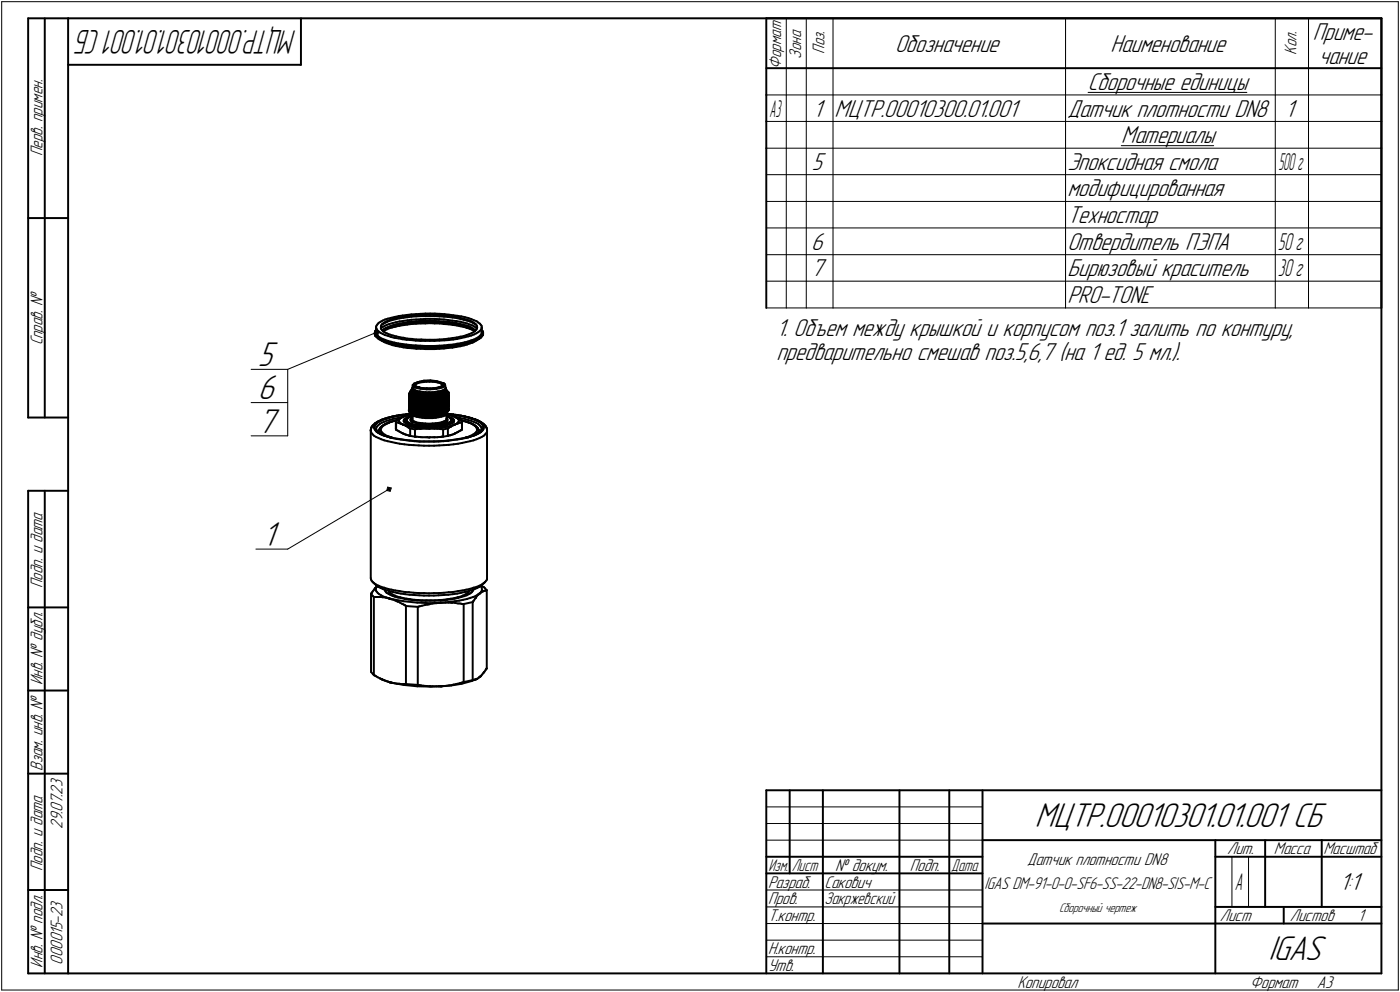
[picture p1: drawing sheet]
<svg xmlns="http://www.w3.org/2000/svg" width="421mm" height="298mm" viewBox="0 0 421 298" stroke-linecap="round" stroke-linejoin="round" font-family="sans-serif">
<defs><g id="words">
<g font-size="10.9">
<text x="77.5" y="110">5</text>
<text x="77.5" y="120">6</text>
<text x="77.5" y="130">7</text>
<text x="79" y="164">1</text>
<text x="311.3" y="248.5">МЦТР.00010301.01.001 СБ</text>
<text x="381.5" y="288.5">IGAS</text>
</g>
<text font-size="10.7" x="89.2" y="9" transform="rotate(-180 89.2 9)">МЦТР.00010301.01.001 СБ</text>
<g font-size="7.8">
<text x="394.9" y="12">Приме-</text>
<text x="269.2" y="15.5">Обозначение</text>
<text x="334" y="15.5">Наименование</text>
<text x="396.6" y="19.1">чание</text>
<text x="327.2" y="27">Сборочные единицы</text>
<text x="244.5" y="35">1</text>
<text x="251" y="35">МЦТР.00010300.01.001</text>
<text x="321" y="35">Датчик плотности DN8</text>
<text x="386.5" y="35">1</text>
<text x="337.2" y="43">Материалы</text>
<text x="244.2" y="51">5</text>
<text x="321" y="51">Эпоксидная смола</text>
<text x="321" y="59">модифицированная</text>
<text x="321" y="67">Техностар</text>
<text x="244" y="75">6</text>
<text x="321" y="75">Отвердитель ПЭПА</text>
<text x="244" y="83">7</text>
<text x="321" y="83">Бирюзовый краситель</text>
<text x="321" y="91">PRO-TONE</text>
<text x="233.5" y="101.1">1. Объем между крышкой и корпусом поз.1 залить по контуру,</text>
<text x="233.5" y="108.2">предварительно смешав поз.5,6,7 (на 1 ед. 5 мл.).</text>
<text x="402.9" y="267.5">1:1</text>
</g>
<g font-size="7.5">
<text x="384.3" y="75">50г</text>
<text x="384.3" y="83">30г</text>
<text x="371.3" y="267.5">А</text>
</g>
<g font-size="7.4">
<text x="231.5" y="35">А3</text>
<text x="384.5" y="51">500г</text>
</g>
<g font-size="5.4">
<text x="240.9" y="17.7" transform="rotate(-90 240.9 17.7)">Зона</text>
<text x="247.9" y="16.1" transform="rotate(-90 247.9 16.1)">Поз.</text>
<text x="389.9" y="16.4" transform="rotate(-90 389.9 16.4)">Кол.</text>
<text x="234.9" y="20.7" transform="rotate(-90 234.9 20.7)">Формат</text>
<text x="12.8" y="46.9" transform="rotate(-90 12.8 46.9)">Перв. примен.</text>
<text x="12.8" y="103.8" transform="rotate(-90 12.8 103.8)">Справ. №</text>
<text x="12.8" y="176.7" transform="rotate(-90 12.8 176.7)">Подп. и дата</text>
<text x="12.8" y="205.8" transform="rotate(-90 12.8 205.8)">Инв. № дубл.</text>
<text x="12.8" y="231.6" transform="rotate(-90 12.8 231.6)">Взам. инв. №</text>
<text x="18.8" y="249.1" transform="rotate(-90 18.8 249.1)">29.07.23</text>
<text x="369.1" y="256.8">Лит.</text>
<text x="383.1" y="256.8">Масса</text>
<text x="398" y="256.8">Масштаб</text>
<text x="12.8" y="261.7" transform="rotate(-90 12.8 261.7)">Подп. и дата</text>
<text x="251.2" y="261.8">№ докум.</text>
<text x="273.6" y="261.8">Подп.</text>
<text x="308.9" y="260.1">Датчик плотности DN8</text>
<text x="231" y="266.8">Разраб.</text>
<text x="248" y="266.8">Сакович</text>
<text x="296.1" y="267.1">I</text>
<text x="296.8" y="267.1">GAS DM-91-0-0-SF6-SS-22-DN8-SIS-M-C</text>
<text x="231" y="271.8">Пров.</text>
<text x="248" y="271.8">Закржевский</text>
<text x="231" y="276.8">Т.контр.</text>
<text x="366.9" y="276.8">Лист</text>
<text x="387.9" y="276.8">Листов</text>
<text x="408.4" y="276.8">1</text>
<text x="231" y="286.8">Н.контр.</text>
<text x="12.8" y="290.8" transform="rotate(-90 12.8 290.8)">Инв. № подл.</text>
<text x="18.8" y="289.9" transform="rotate(-90 18.8 289.9)">000015-23</text>
<text x="231" y="291.8">Утв.</text>
<text x="306" y="296.8">Копировал</text>
<text x="376" y="296.8">Формат</text>
<text x="396" y="296.8">A3</text>
</g>
<g font-size="5.3">
<text x="231.1" y="261.8">Изм.</text>
<text x="238.1" y="261.8">Лист</text>
<text x="286.1" y="261.8">Дата</text>
</g>
<text font-size="4" x="318.5" y="274.1">Сборочный чертеж</text>
</g></defs>
<g fill="none" stroke="#000" stroke-width=".59">
<path d="M8.5 5.5v120zM8.5 5.5h12zM13.5 5.5v120zM20.5 5.5v287zM20.5 5.5h395zM20.5 19.5h70zM90.5 5.5v14zM230.5 5.5h185zM230.5 5.5v23zM415.5 5.5v23zM415.5 5.5v287zM230.5 20.5h185z"/>
<path d="M230.5 36.5v8zM230.5 28.5v8zM415.5 36.5v8zM415.5 28.5v8zM230.5 44.5v48zM415.5 44.5v48zM8.5 65.5h12zM112.7 100v.2zM112.8 99.7h.1M112.8 99.8h.1M112.8 99.9h.1M112.9 99.5l-.1 .2z"/>
<path d="M112.9 99.8l-.1 .4zM113 99.3h.1M112.9 99.3h.1M112.9 99.4h.1M112.9 99.5v.3zM113.1 98.4v1.4zM113.1 99.8v.2zM113.1 100l.2 .4zM113.1 98.1v.5zM113.1 98.6l.2 .3zM113.1 99.2l-.2 .3zM113.3 97.8l-.2 .3z"/>
<path d="M113.3 98.9l.2 .4zM113.5 97.5l-.2 .3zM113.5 99.3l.4 .4zM113.9 97l.6-.3zM113.9 97l-.4 .5zM113.9 99.7l.5 .3zM114.4 100l.7 .3zM114.5 96.7l.6-.3zM114.6 98.2v.4zM114.6 98.6v.3zM114.6 98.6l.5-.3zM114.6 98.6h.1"/>
<path d="M114.6 97.8v.4zM114.6 98.9l.4 .3zM114.8 97.5h.3zM114.9 97.5l.4-.4zM114.9 97.5l-.3 .3zM115 99.2l.3 .5zM115.1 96.4l.7-.4zM115.1 98.3l.6-.3zM115.1 97.5l.6-.4zM115.1 99.2l.4-.3zM115.1 99.2h.1M115.1 99.5l.4-.3z"/>
<path d="M115.2 99.5l.5-.2zM115.3 97.1l.5-.3zM115.3 99.7l.6 .3zM115.5 99.2l.5-.3zM115.5 98.9l.5-.3zM115.7 99.3l.6-.3zM115.7 98l.6-.4zM115.7 97.1l.6-.3zM115.8 96l.9-.2zM115.8 96.8l.7-.4zM115.9 100l.6 .2zM116 98.9l.7-.3z"/>
<path d="M116 98.6l.7-.3zM116.1 98.9l.6-.3zM116.3 99l.8-.4zM116.3 97.6l.8-.2zM116.3 96.8l.8-.4zM116.5 96.4l.8-.2zM116.7 95.8l1-.3zM116.7 98.6l.7-.3zM116.7 98.6l3.4-.8zM116.7 98.3l.7-.3zM117.1 98.6l.9-.2zM117.1 97.4l.9-.3z"/>
<path d="M117.1 96.4l.9-.2zM117.3 96.2l.8-.4zM117.4 98.3l.9-.3zM117.4 98l.9-.3zM117.7 95.5l1-.3zM118 98.4l1-.3zM118 97.1l1-.2zM118 96.2l1-.3zM118.1 95.8l.9-.2zM118.3 98l.9-.2zM118.3 97.7l.9-.2zM118.7 95.2l1.2-.2z"/>
<path d="M119 95.6l1.1-.2zM119 98.1l1.1-.2zM119 96.9l1.1-.3zM119 95.9l1.1-.2zM119.2 97.8l1.1-.3zM119.2 97.5l1.1-.3zM119.9 95l1.2-.2zM120.1 95.4l1.2-.2zM120.1 97.9l1.2-.2zM120.1 96.6l1.2-.2zM120.1 97.8l3.5-.6zM120.1 95.7l1.2-.2z"/>
<path d="M120.3 97.5l1.1-.2zM120.3 97.2l1.1-.2zM121.1 94.8l1.2-.1zM121.3 95.2l1.2-.2zM121.3 97.7l1.2-.2zM121.3 96.4l1.2-.1zM121.3 95.5l1.2-.2zM121.4 97.3l1.2-.2zM121.4 97l1.2-.2zM122.3 94.7l1.4-.2zM122.5 95l1.3-.2zM122.5 97.5l1.3-.1z"/>
<path d="M122.5 96.3l1.3-.2zM122.5 95.3l1.3-.1zM122.6 97.1l1.3-.1zM122.6 96.8l1.3-.1zM123.6 97.2l3.6-.3zM123.7 94.5l1.4-.1zM123.8 94.8l1.3-.1zM123.8 97.4l1.3-.1zM123.8 96.1l1.3-.1zM123.8 95.2l1.3-.1zM123.9 97l1.3-.1zM123.9 96.7l1.3-.2z"/>
<path d="M125.1 94.4l1.4-.1zM125.1 94.7h1.4zM125.1 97.3l1.5-.1zM125.1 96l1.5-.1zM125.1 95.1l1.5-.1zM125.2 96.9l1.3-.1zM125.2 96.5l1.3-.1zM126.5 94.3l1.4-.1zM126.5 94.7h1.3zM126.5 96.8h1.4zM126.5 96.4h1.4zM126.6 97.2h1.3z"/>
<path d="M126.6 95.9l1.3-.1zM126.6 95h1.3zM127.2 96.9l3.5 .1zM127.8 94.7l1.5-.1zM127.9 94.2h1.5zM127.9 97.2l1.5-.1zM127.9 95.8h1.5zM127.9 96.8h1.4zM127.9 95h1.5zM127.9 96.4h1.4zM129.3 94.6l1.4 .1zM129.3 96.8h1.3z"/>
<path d="M129.3 96.4h1.3zM129.4 94.2h1.4zM129.4 97.1l1.3 .1zM129.4 95.8h1.3zM129.4 95h1.3zM130.6 96.8l1.4 .1zM130.6 96.4l1.4 .1zM130.7 94.7h1.4zM130.7 97.2h1.5zM130.7 95.8l1.5 .1zM130.7 97h1.5zM130.7 95l1.5 .1z"/>
<path d="M130.8 94.2l1.4 .1zM132 96.9h1.3zM132 96.5l1.3 .1zM132.1 94.7h1.3zM132.2 97.2l1.3 .2zM132.2 95.9l1.3 .1zM132.2 97l3.3 .3zM132.2 95.1l1.3 .1zM132.2 94.3l1.5 .1zM133.3 96.9l1.3 .1zM133.3 96.6l1.3 .1zM133.4 94.7l1.3 .2z"/>
<path d="M133.5 97.4l1.3 .1zM133.5 96l1.3 .2zM133.5 95.2h1.3zM133.7 94.4l1.3 .2zM134.6 97l1.3 .2zM134.6 96.7l1.3 .2zM134.7 94.9l1.3 .2zM134.8 97.5l1.3 .1zM134.8 96.2l1.3 .2zM134.8 95.2l1.3 .2zM135 94.6l1.3 .1zM135.5 97.3l3.3 .7z"/>
<path d="M135.9 97.2l1.2 .2zM135.9 96.9l1.2 .1zM136 95.1l1.2 .1zM136.1 97.6l1.2 .2zM136.1 96.4l1.2 .1zM136.1 95.4l1.2 .2zM136.3 94.7l1.3 .2zM137.1 97.4l1.1 .2zM137.1 97l1.1 .3zM137.2 95.2l1.1 .3zM137.3 97.8l1.1 .2zM137.3 96.5l1.1 .2z"/>
<path d="M137.3 95.6l1.1 .2zM137.6 94.9l1.2 .2zM138.2 97.6l1 .3zM138.2 97.3l1 .2zM138.3 95.5l1.1 .3zM138.4 98l1 .2zM138.4 96.7l1 .2zM138.4 95.8l1 .3zM138.8 95.1l1.1 .2zM138.8 98l3.2 .9zM139.2 97.9l.9 .2zM139.2 97.5l.9 .3z"/>
<path d="M139.4 95.8l.9 .2zM139.4 98.2l1.1 .4zM139.4 96.9l1.1 .3zM139.4 96.1l1.1 .3zM139.9 95.3l1 .3zM140.1 98.1l.9 .3zM140.1 97.8l.9 .2zM140.3 96l.8 .3zM140.5 98.6l.8 .2zM140.5 97.2l.8 .3zM140.5 96.4l.8 .2zM140.9 95.6l.9 .3z"/>
<path d="M141 98.4l.6 .3zM141 98l.6 .4zM141.1 96.3l.7 .3zM141.3 98.8l.8 .3zM141.3 97.5l.8 .3zM141.3 96.6l.8 .3zM141.6 98.7l.6 .4zM141.6 98.4l.6 .3zM141.8 95.9l.8 .4zM141.8 96.6l.6 .3zM142.1 99.1l.6 .3zM142.1 97.8l.6 .3z"/>
<path d="M142.1 96.9l.6 .4zM142.2 99.1l.5 .3zM142.2 98.7l.5 .4zM142.4 96.9l.5 .4zM142.5 99.7l.4-.3zM142.6 96.3l.7 .2zM142.7 99.4l.1 .1zM142.7 98.1l.5 .4zM142.7 97.3l.5 .2zM142.7 99.1l.3 .2zM142.9 99.4l.4-.3zM142.9 97.3l.4 .3z"/>
<path d="M143.2 98.5l.2 .2zM143.3 97.6l.1 .4zM143.3 96.5l.5 .4zM143.4 98.7l-.1 .4zM143.4 98l.1 .4zM143.5 98.4l-.1 .3zM143.8 99.8l.5-.3zM143.8 96.9l.6 .4zM144.3 99.5l.3-.4zM144.4 97.3l.2 .3zM144.6 97.6l.3 .4zM144.9 98.4v1.4z"/>
<path d="M144.9 99.9v.3zM144.9 99.9h.1M144.9 98.7l-.3 .4zM144.9 98.4v.3zM144.9 98v.4zM144.9 99.3h.1M144.9 99.3l.2 .4zM145.1 99.5h.1M145 99.4h.1M145.1 99.5l.1 .2zM145.1 99.7l.1 .4zM145.3 99.8h.1"/>
<path d="M145.2 99.7h.1M145.3 100.1h.1M145.3 99.8v.2zM112.7 100.2h.1M112.7 100.2v.2zM112.7 100.4l.1 .2zM112.8 100.6h.1M112.8 100.7h.1M112.8 100.2l.1 .4zM112.9 100.8h.1M112.9 100.9h.1M112.9 101h.1"/>
<path d="M112.9 100.6l.3 .3zM113 101.1l.2 .2zM113.2 101.3l.4 .4zM113.2 100.9l.4 .4zM113.3 100.4l.2 .4zM113.5 100.8l.4 .4zM113.6 101.7l.5 .3zM113.6 101.3l.5 .4zM113.9 101.2l.5 .3zM114.1 102l.7 .4zM114.1 101.7l.7 .3zM114.4 101.5l.7 .4z"/>
<path d="M114.6 102.3l1.1 .6zM114.8 102.4l.8 .3zM114.8 102l.8 .4zM115.1 101.9l.6 .2zM115.1 100.3l.6 .4zM115.6 102.7l.8 .3zM115.6 102.4l.8 .3zM115.7 102.1l1 .3zM115.7 100.7l1 .2zM115.7 102.9l.6 .2zM116.3 103.1l.8 .3zM116.4 103l.9 .3z"/>
<path d="M116.4 102.7l.9 .3zM116.5 100.2l.8 .4zM116.7 102.4l.9 .3zM116.7 100.9l.9 .4zM117.1 103.4l.9 .3zM117.3 100.6l.9 .2zM117.3 103.3l1.1 .2zM117.3 103l1.1 .2zM117.6 102.7l1 .3zM117.6 101.3l1 .2zM118 103.7l1 .3zM118.2 100.8l1 .3z"/>
<path d="M118.4 103.5l1.2 .3zM118.4 103.2l1.2 .3zM118.6 103l1.2 .2zM118.6 101.5l1.2 .2zM119 104l1.1 .1zM119.2 101.1l1 .2zM119.6 103.8l1.3 .2zM119.6 103.5l1.3 .1zM119.8 103.2l1.2 .2zM119.8 101.7l1.2 .2zM120.1 104.1l1.2 .3zM120.2 101.3l1.2 .2z"/>
<path d="M120.9 104l1.3 .1zM120.9 103.6l1.3 .2zM121 103.4l1.3 .1zM121 101.9l1.3 .2zM121.3 104.4l1.2 .2zM121.4 101.5l1.2 .3zM122.2 104.1l1.3 .2zM122.2 103.8l1.3 .2zM122.3 103.5l1.3 .2zM122.3 102.1l1.3 .1zM122.5 104.6h1.4zM122.6 101.8l1.4 .1z"/>
<path d="M123 118.5h.1M123 119.4v.1zM123 118.3h.1M123 118.4h.1M123 118.6h.1M123 118.7h.1M123 119.5h.1M123 119.6h.1M123 119.7h.1M123.1 118.8h.1M123.1 119.7h.1M123 119.4h.1"/>
<path d="M123 119.3h.1M123.1 118.2h.1M123.1 118.7h.1M123.1 119.8h.1M123.1 119.9h.1M123.2 119h.1M123.1 118.9h.1M123.2 119.8h.1M123.1 119.2h.1M123.2 118.1h.1M123.2 118.8l.1 .2zM123.2 119.9h.1"/>
<path d="M123.2 120l.2 .1zM123.3 119h.1M123.3 119.9h.1M123.2 119.1h.1M123.4 118h.1M123.3 118h.1M123.3 119l.2 .2zM123.4 119.9h.1M123.3 120.1h.1M123.4 119h.1M123.4 120h.1M123.4 117.7h.1"/>
<path d="M123.4 117.8h.1M123.4 117.9v.1zM123.5 117.9h.1M123.4 117.9h.1M123.4 119l.2 .1zM123.5 120h.1M123.4 120v.1zM123.4 117.6h.1M123.4 118.1h.1M123.5 117.4l.2-.1zM123.5 119.2l.3 .1zM123.5 120.1h.1"/>
<path d="M123.5 119.3l.1 .2zM123.5 119.1v.2zM123.6 117.5h.1M123.5 117.5h.1M123.5 118.1l.2 .2zM123.5 104.3l1.5 .1zM123.5 104l1.5 .1zM123.6 119.2l.4 .3zM123.6 119.1l.3 .1zM123.6 118.4l.2 .1zM123.6 118.4h.1M123.6 118.3h.1"/>
<path d="M123.7 119.5h.1M123.6 103.7l1.5 .1zM123.6 102.2l1.5 .2zM123.7 117.3v.2zM123.8 119.5h.1M123.7 118.3h.1M123.7 117.5l.1 .3zM123.7 117.3l.1 .2zM123.8 118.5l.2 .2zM123.8 119.3l.2 .1zM123.9 119.5h.1M123.8 118.3h.1"/>
<path d="M123.8 118.4h.1M123.8 117.8l.3 .2zM123.8 117.5l.3 .3zM123.8 117l-.1 .3zM123.8 117l.2-.2zM123.9 119.2h.1M123.9 118.4h.1M123.9 119.5l.2 .2zM123.9 117l.1 .3zM123.9 104.6l1.3 .2zM124 118.4h.1M124 119.2l.1 .1z"/>
<path d="M124 118.7h.1M124 101.9l1.2 .1zM124 116.6v.4zM124.1 118.8h.1M124.1 119.4h.1M124.1 118.5h.1M124 117l.1 .3zM124 116.6l.1 .2zM124 116.6h.1M124 117.3l.3 .2zM124 116.8l-.1 .2zM124.1 115.7l-.1 .8z"/>
<path d="M124.1 119.3l.3 .1zM124.2 118.8h.1M124.2 119.5h.1M124.1 119.5h.1M124.1 118.5l.3 .1zM124.1 118l-.2 .4zM124.1 118l.5 .3zM124.1 119.7l.3 .1zM124.1 118.5l.2 .1zM124.1 117.6l.2-.1zM124.1 117.6v.2zM124.1 117.8l.5 .2z"/>
<path d="M124.1 117.8v.2zM124.1 117.3l.3 .2zM124.1 116.8l.3 .3zM124.1 115.7l.2 .4zM124.2 118.8l.3 .1zM124.2 119.5h.4zM124.3 119.5h.1M124.3 119.5h.2zM124.3 118.6l.2 .1zM124.3 117.5l.5 .3zM124.3 116.1h.1M124.4 119.4l.3 .1z"/>
<path d="M124.4 118.6l.2 .1zM124.4 119.8l.1 .1zM124.4 117.1l.5 .2zM124.4 117.5l.5 .3zM124.4 117.1v.4zM124.4 115.6l.1 .2zM124.4 116.2h.1zM124.5 119.6h.1M124.5 118.7h.1zM124.5 115.8l.2 .3zM124.5 115.3l-.1 .3zM124.5 115.3l.1-.1z"/>
<path d="M124.5 118.9l.4 .1zM124.6 119.6h.1M124.6 119.9h.1M124.5 116.2l-.1 .9zM124.5 116.2l.2-.1zM124.5 116.2h.1M124.5 116.2l.5 .3zM124.6 119.5l.5 .1zM124.6 119.6l.5 .2zM124.6 118.7l.3 .1zM124.6 118.3l.6 .2zM124.6 119.9l.5 .2z"/>
<path d="M124.7 118.7h.1M124.6 118l.6 .2zM124.6 115.2l1-.3zM124.6 115.6l.1 .2zM124.7 119.5h.1M124.7 118.7l.3 .1zM124.7 116.1l.4 .1zM124.7 115.8l.3 .2zM124.8 119.5h.2zM124.8 117.8l.6 .1zM124.8 115.3l-.2 .3zM124.8 115.3l.3-.2z"/>
<path d="M124.9 119h.2zM124.9 118.8h.1M124.9 117.3l.6 .2zM124.9 117.8l.6 .1zM124.9 115.7v.3zM125 119.5h.3zM125 118.8h.1M125 118.8l.3 .1zM125 116l.4 .2zM125 116.5l.6 .2zM125 104.4l1.4 .1zM125 104.1h1.4z"/>
<path d="M125.1 119h.1M125.1 119.8l.4 .1zM125.1 118.8l.2 .1zM125.1 115.1l.5-.2zM125.1 115.5l-.2 .2zM125.1 115.5l.3-.3zM125.1 103.8l1.3 .1zM125.1 102.4h1.3zM125.2 119h.1M125.1 119.6l.3 .1zM125.1 116.2l.7 .3zM125.2 119.1l.5 .1z"/>
<path d="M125.2 119.1h.1M125.2 118.5l.9 .2zM125.2 118.2l.9 .2zM125.2 102h1.5zM125.2 104.8h1.4zM125.3 119.5l.4 .1zM125.3 118.9l.4 .1zM125.4 118.9h.1M125.4 119.7h.2zM125.5 118.9h.1M125.4 117.9l.8 .2zM125.4 116.2l.6 .2z"/>
<path d="M125.4 115.2l.5-.1zM125.5 119.9h.2zM125.6 118.9h.1M125.5 117.5l.7 .1zM125.5 117.9l.7 .2zM125.6 119.7h.1M125.6 118.9l.3 .1zM125.6 114.9l1.9-.5zM125.6 114.9l.6-.2zM125.6 119.7l.6 .1zM125.6 116.7l.9 .1zM125.7 119.6h.1"/>
<path d="M125.7 119.2h.5zM125.7 119.9h.2zM125.7 119h.7zM125.7 116.3h.2zM125.8 119.6h.1M125.8 116.5l.8 .1zM125.9 119.6l.2 .1zM126 120h.1M125.9 120h.1M125.9 119h.3zM126 116.3h.1M125.9 115.1l.7-.2z"/>
<path d="M126 120h.5zM126 116.4l.7 .2zM126.1 116.4h.1M126.2 116.4h.1M126.1 119.7h.4zM126.1 118.7l.9 .1zM126.1 118.4l.9 .1zM126.2 119.2l.2 .1zM126.2 118.1l.9 .2zM126.2 114.7l.7-.1zM126.2 119.8l.7 .1zM126.2 119h.2z"/>
<path d="M126.2 117.6l.9 .2zM126.4 119.3h.2zM126.4 119h.1M126.5 119h.1M126.4 103.9l1.4 .1zM126.4 102.4h1.4zM126.4 104.5l1.4 .1zM126.4 104.1l1.4 .1zM126.5 119.7l.4 .1zM126.5 120l.6 .1zM126.6 119h.1M126.5 116.8l.9 .1z"/>
<path d="M126.7 119.3h.1M126.6 119h.3zM126.6 116.6l.8 .2zM126.6 114.9l.8-.1zM126.6 104.8l1.3 .1zM126.7 119.3h.5zM126.7 102l1.3 .1zM126.7 116.6l.8 .1zM126.9 119.8h.1M126.9 119.9h.3zM126.9 119l.6 .1zM126.9 119l.4 .1z"/>
<path d="M126.9 114.6h.9zM127 119.8h.1M127 118.8l.9 .1zM127 118.5l.9 .1zM127.1 119.8h.2zM127.1 118.3l.9 .1zM127.1 117.8l.9 .1zM127.1 118.3h.9zM127.2 119.3l.6 .1zM127.2 119.9h.1zM127.3 119.1h.2zM127.3 119.8h.5z"/>
<path d="M127.4 119.9h.1M127.5 119.9h.1M127.4 116.8h1zM127.4 114.8l.9-.1zM127.4 116.9l1 .1zM127.5 119.9l.7 .1zM127.5 119.1h.7zM127.6 119.1h.1M127.5 114.4l2-.1zM127.5 116.7h.9zM127.7 119.1h.1M127.7 119.1h.3z"/>
<path d="M127.8 119.8h.4zM127.8 119.4h.2zM127.8 114.6l.9-.1zM127.8 104h1.5zM127.8 102.4h1.5zM127.8 104.6h1.5zM127.8 104.2h1.5zM127.9 118.9h1.1zM127.9 118.6h1.1zM127.9 104.9h1.5zM128 119.4h.2zM128 119.1h.4z"/>
<path d="M128 118.4h1zM128 117.9h1zM128 118.3l1 .1zM128 102.1h1.4zM128.2 119.8h.1M128.3 119.4h.1M128.2 120l.7-.1zM128.2 119.1h.1M128.3 119.8h.1zM128.3 119.4h.6zM128.3 119.1h.1zM128.3 114.7h.9z"/>
<path d="M128.4 116.8h1zM128.4 117h1zM128.4 119.8h.2zM128.4 119.1h.3zM128.4 119.1h.2zM128.4 116.7l1 .1zM128.6 119.8h.5zM128.7 119.1h.1M128.7 119.1h.6zM128.8 119.1h.1M128.7 114.5h.8zM128.8 119.1h.2z"/>
<path d="M128.9 119.4h.6zM128.9 119.9h.3zM129 118.9h1zM129 119.1h.4zM129 118.4h1zM129 118.6h1zM129 117.9h1zM129 118.4l1-.1zM129.1 119.8h.4zM129.2 119.9h.2zM129.2 114.7h.9zM129.3 119.1h.4z"/>
<path d="M129.3 104h1.4zM129.3 102.4h1.4zM129.3 104.6h1.5zM129.3 104.2h1.5zM129.5 119.9h.1M129.4 119.1h.2zM129.4 116.8h.9zM129.4 116.8l.8-.1zM129.4 117l1-.1zM129.4 102.1h1.4zM129.4 104.9h1.3zM129.5 119.4l.2-.1z"/>
<path d="M129.5 119.9h.7zM129.5 114.3l1.9 .3zM129.5 119.8h.1M129.5 114.5l1 .1zM129.6 119.8h.1M129.7 119.1h.1M129.7 119.8l.3-.1zM129.7 119.3h.2zM129.7 119.1l.2-.1zM129.9 119h.1M129.8 119h.1M130 119.3h.1"/>
<path d="M130 119h.1M130 119.7h.4zM130 119.3h.6zM130 118.4l1-.1zM130 117.9l.9-.1zM130 118.3h.9zM130 118.9l1.1-.1zM130 118.6l1.1-.1zM130.1 119h.1M130.1 114.7l.9 .1zM130.2 119.9l.7-.1zM130.2 119h.2z"/>
<path d="M130.2 116.7l.9-.1zM130.3 116.8l.9-.1zM130.4 119.7h.2zM130.4 119h.2zM130.4 116.9l.9-.1zM130.5 114.6h.7zM130.6 119.3l.5-.1zM130.6 120h.2zM130.6 119h.2zM130.6 119.7h.1M130.7 119.7h.1M130.7 104l1.5-.1z"/>
<path d="M130.7 102.4h1.5zM130.7 104.9l1.5-.1zM130.8 119.7h.1M130.8 120h.2zM130.8 119h.3zM130.8 102.1l1.4-.1zM130.8 104.6l1.4-.1zM130.8 104.2l1.4-.1zM131 119.6h.1M130.9 119.6h.1M130.9 119.8h.2zM130.9 119.7l1.8-.2z"/>
<path d="M130.9 117.8l.8-.2zM130.9 118.3l.8-.2zM131 119.6h.2zM131 118.3l.8-.2zM131 114.8l.7 .2zM131.1 119.9l.6-.1zM131.1 119.9h.1M131.1 118.8l.8-.1zM131.1 119h.1M131.1 118.5l.8-.1zM131.1 116.6l.7-.2zM131.1 119.2l.3-.1z"/>
<path d="M131.1 119.8l.2-.1zM131.1 119h.2zM131.2 119.6l.3-.1zM131.2 116.7l.8-.2zM131.2 114.6l.8 .2zM131.4 119.7h.1M131.3 119h.4zM131.3 116.8l.9-.1zM131.5 119.1h.1M131.4 119.7l.7-.1zM131.4 114.6l1.9 .5zM131.6 119.1h.1"/>
<path d="M131.5 119.5h.2zM131.6 119.1l.6-.1zM131.7 119.8l.5-.1zM131.7 119l.3-.1zM131.8 119.5h.1M131.7 119.5h.1M131.7 117.6l.8-.1zM131.7 118.1l.8-.2zM131.7 115l.7 .1zM131.8 119.5l.4-.1zM131.8 118.1l.8-.2zM131.8 116.4l.6-.2z"/>
<path d="M131.9 118.7l.9-.2zM131.9 118.4l.9-.2zM132 118.9h.1M132 116.5l.7-.2zM132 114.8l.6 .2zM132.1 119.6l.6-.1zM132.1 118.9l.1-.1zM132.2 119l.4-.1zM132.2 119.4l.2-.1zM132.2 119.7h.2zM132.2 120l.2-.1zM132.2 116.7l.6-.2z"/>
<path d="M132.2 103.9l1.4-.1zM132.2 102.4l1.4-.1zM132.2 102l1.3-.1zM132.2 104.8l1.3-.1zM132.2 118.8h.3zM132.2 104.5l1.5-.1zM132.2 104.1h1.5zM132.5 119.3h.1M132.5 119.9h.1M132.4 116.2l.5-.1zM132.4 115.1l.4 .3zM132.6 119.3h.1"/>
<path d="M132.6 119.6h.1M132.5 119.6h.1M132.5 118.8l.3-.1zM132.6 119.9h.1M132.5 117.5l.7-.2zM132.5 117.9l.7-.1zM132.6 118.9h.2zM132.7 119.3h.1M132.6 119.6l.2-.1zM132.6 119.9l.4-.2zM132.6 117.9l.7-.1zM132.6 115l.4 .1z"/>
<path d="M132.7 119.3l.2-.2zM132.7 119.5h.2zM132.7 119.5l1.7-.6zM132.7 116.3l.5-.2zM132.8 118.8h.1M132.8 118.5l.6-.2zM132.8 118.2l.6-.2zM132.9 118.8h.1M132.8 119.5h.4zM132.8 118.7h.1M132.8 115.4l.3 .2zM132.8 116.5l.5-.2z"/>
<path d="M132.8 115.4v.8zM132.9 118.8l.4-.1zM132.9 119.1l.3-.1zM132.9 118.7h.1M132.9 116.1l.4-.3zM133.1 119.4h.1M133 119.4h.1M133 118.6l.3-.1zM133 119.7l.4-.1zM133 115.1l.3 .3zM133 115.1l-.2 .3zM133.1 119.4l.3-.1z"/>
<path d="M133.1 115.6l.1 .2zM133.3 119h.1M133.2 119.5l.1-.1zM133.2 117.3l.4-.2zM133.2 116.1l.3-.2zM133.2 117.8l.4-.3zM133.2 115.8l-.1 .2zM133.3 118.5l.2-.1zM133.3 117.8l.4-.3zM133.3 115.4v.3zM133.3 115.1l.3 .3zM133.3 118.7l.4-.2z"/>
<path d="M133.4 119h.1M133.3 115.7v.1zM133.3 116.3l.4-.2zM133.5 115.2h.1M133.4 115.2h.1M133.4 119l.3-.1zM133.4 119.3l.4-.1zM133.5 119.3h.1M133.4 119.3h.1M133.4 118.3l.5-.3zM133.4 119.6l.2-.1zM133.4 118l.5-.2z"/>
<path d="M133.6 115.3h.1M133.6 119.3h.1M133.5 118.4h.1M133.5 101.9l1.4-.1zM133.5 104.7l1.3-.1zM133.7 115.4h.1M133.7 119.2h.1M133.6 118.4h.1M133.6 117.1l.3-.3zM133.6 115.7l-.1 .2zM133.6 117.5l.3-.2zM133.6 115.7h.1"/>
<path d="M133.6 115.4l.1 .3zM133.6 103.8l1.4-.2zM133.6 102.3l1.4-.1zM133.7 119.2l.5-.2zM133.8 115.5h.1M133.7 118.4h.2zM133.7 119.5l.2-.1zM133.7 119.5h.1M133.7 117.5l.3-.2zM133.7 104.4l1.3-.2zM133.7 104.1l1.3-.2zM133.9 115.7h.1"/>
<path d="M133.8 115.7h.1M133.8 115.6h.1M133.9 118.4h.1M133.8 118.4h.1M133.8 118.8h.1M133.8 119.2l.1-.2zM133.9 115.7l.1 .8zM133.9 118.7h.1M133.9 118l.3-.2zM133.9 118.4l.1-.1zM133.9 120h.1M133.9 117.8l.3-.3z"/>
<path d="M133.9 115.8l-.2 .3zM133.9 115.7v.1zM133.9 118.4l.3-.2zM133.9 119h.2zM133.9 120l.3-.2zM133.9 119.4l.3-.2zM134 116.6v.4zM134 118.3h.1M134 118.2h.1M134 117.3h.1M134 116.8l.2 .2zM134 116.6l-.1 .2z"/>
<path d="M134 116.6h.1M134 117l-.1 .3zM134 116.8l.1 .2zM134.1 120h.1M134.1 118.2l.2-.1zM134.1 117l-.1 .2zM134.2 118.4l.3-.1zM134.2 118.4l-.3 .3zM134.2 120l.2-.1zM134.3 119h.1M134.2 119h.1M134.2 119.8l.2-.1z"/>
<path d="M134.2 117l.1 .3zM134.3 117.3l.4 .4zM134.3 117.3v.2zM134.3 118.1h.1M134.3 117.5l-.1 .3zM134.4 119h.1M134.3 119l-.1 .2zM134.3 117.3l-.1 .2zM134.4 117.4h.1M134.4 117.5h.1M134.5 117.9h.1M134.4 117.9h.1"/>
<path d="M134.4 118h.1M134.4 119.9l.1-.2zM134.4 118.9h.1M134.4 117.9l-.1 .2zM134.5 117.5h.1M134.5 119.7h.1M134.4 119.6h.1M134.4 119.7h.1M134.5 119.9h.1M134.4 119.9h.1M134.4 120h.1M134.5 117.6h.1"/>
<path d="M134.5 117.7v.2zM134.5 117.7h.1M134.5 118.1h.1M134.5 118.2h.1M134.5 117.8h.1M134.5 119.8h.1M134.5 117.8v.1zM134.5 117.9v.2zM134.5 118.9h.1M134.5 118.8h.1M134.5 119.6l.2-.1zM134.5 119.6h.1"/>
<path d="M134.6 119.7h.1M134.7 119.6h.1M134.6 118.7h.1M134.7 118.6h.1M134.8 117.8h.1M134.7 117.8h.1M134.8 119.5h.1M134.9 117.9h.1M134.8 117.9h.1M134.8 118.5h.1M134.8 118.6h.1M134.9 119.4h.1"/>
<path d="M134.8 119.4l-.1 .1zM134.8 104.6l1.3-.1zM134.9 119.5h.1M134.9 118.4h.1M134.9 117.9l.1 .1zM134.9 118.6h.1M134.9 118.7h.1M135 119.2h.1M134.9 119.3h.1M134.9 119.6h.1M134.9 101.8l1.2-.2zM135 118.9v.2z"/>
<path d="M135 119.9v.2zM135 119.3h.1M135 118.2v.2zM135 118.2h.1M135 118.1h.1M135 118.7h.1M135 118.8v.2zM135 119h.1M135 119v.2zM135 119.7v.2zM135 119.9h.1M135 120h.1"/>
<path d="M135 103.6l1.3-.1zM135 102.2l1.3-.2zM135 104.2l1.4-.1zM135 103.9l1.4-.2zM136.1 101.6l1.2-.2zM136.1 104.5l1.2-.3zM136.3 103.5l1.2-.2zM136.3 102l1.2-.1zM136.4 104.1l1.3-.2zM136.4 103.7l1.3-.2zM137.3 101.4l1.1-.2zM137.3 104.2l1.1-.1z"/>
<path d="M137.5 103.3l1.2-.2zM137.5 101.9l1.2-.3zM137.7 103.9l1.2-.2zM137.7 103.5l1.2-.1zM138.4 101.2l1-.2zM138.4 104.1l1.1-.3zM138.7 103.1l1.1-.2zM138.7 101.6l1.1-.3zM138.9 103.7l1.1-.2zM138.9 103.4l1.1-.3zM139.4 101l1-.3zM139.5 103.8l1-.3z"/>
<path d="M139.8 102.9l1-.3zM139.8 101.3l1-.2zM140 103.5l1.1-.4zM140 103.1l1.1-.3zM140.4 100.7l.7-.3zM140.5 103.5l.8-.3zM140.8 102.6l.9-.3zM140.8 101.1l.9-.3zM141.1 103.1l.9-.2zM141.1 102.8l.9-.3zM141.1 100.4l.8-.3zM141.3 103.2l.8-.2z"/>
<path d="M141.7 102.3l.9-.3zM141.7 100.8l.9-.3zM141.9 100.1l.6-.4zM142 102.9l.8-.4zM142 102.5l.7-.2zM142.1 103l.2-.1zM142.3 102.9l1-.6zM142.6 102l.7-.3zM142.6 100.5l.7-.3zM142.7 102.3l.1-.1zM142.8 102.5l.7-.3zM142.8 102.2l.7-.3z"/>
<path d="M143.3 101.7l.5-.4zM143.3 100.2l.5-.4zM143.5 102.2l.6-.3zM143.5 101.9l.6-.4zM143.8 101.3l.5-.3zM144.1 101.9l.5-.4zM144.1 101.5l.5-.3zM144.6 100.6l-.3 .4zM144.9 100.2l-.3 .4zM144.9 101.1l-.3 .4zM144.9 100.8l-.3 .4zM145.1 100.8h.1"/>
<path d="M145.1 100.8l-.2 .3zM145.1 100.4l-.2 .4zM145.2 100.8h.1M145.2 100.7h.1M145.2 100.6h.1M145.2 100.1l-.1 .3zM145.3 100.5h.1M145.3 100.4h.1M145.3 100.1v.2zM8.5 125.5h12zM111.5 129.1h.1M111.5 129.2h.1"/>
<path d="M111.5 129.3h.1M111.5 129.4h.1M111.5 129.4v44.3zM111.5 129.5l.1 .3zM111.7 128.7h.1M111.6 128.7h.1M111.6 128.8v.1zM111.6 128.9l-.1 .2zM111.6 129.8l.2 .4zM111.7 128.4v.2zM111.7 128.6h.1M111.8 128.4h.1"/>
<path d="M111.8 130.2l.3 .4zM111.8 128.2h.1M111.8 128.3h.1M111.9 128l-.1 .2zM112.1 127.8l-.2 .2zM112.1 130.6l.4 .4zM112.2 127.8l.2-.2zM112.2 127.8h.1M112.5 128.3v.3zM112.5 128.6l.2 .4zM112.5 131l.6 .3zM112.6 127.4l-.2 .2z"/>
<path d="M112.6 128.6l.2 .4zM112.6 128.3v.3zM112.8 127.3h.1M112.7 127.3h.1M112.7 127.8l-.2 .5zM112.7 129l.2 .4zM112.8 129l.2 .4zM112.8 127.8l-.2 .5zM112.9 127.1l.3-.1zM112.9 127.1l-.1 .2zM112.9 127.5l-.2 .3zM112.9 129.4l.4 .4z"/>
<path d="M113 129.4l.4 .4zM113 127.5l-.2 .3zM113 127.5l.4-.3zM113.2 129.2h.1M113.1 129.2h.1M113.1 129.1h.1M113.1 129h.1M113.1 131.3l.8 .4zM113.1 128.9h.1M113.3 129.4h.1M113.2 129.3h.1M113.2 128.4l-.1 .5z"/>
<path d="M113.3 126.9h.1M113.4 129.5h.1M113.3 129.5h.1M113.3 127.1l.5-.4zM113.3 127.1l-.4 .4zM113.3 129.8l.5 .3zM113.4 126.8l.2-.1zM113.4 126.8h.1M113.5 129.6h.1M113.4 129.8l.6 .3zM113.4 127.2l.6-.5zM113.5 129.7h.1"/>
<path d="M113.5 128.1l-.3 .3zM113.5 129.7l.2 .1zM113.6 126.7l.3-.1zM113.6 129.6l.4-.3zM113.6 129.8l.4-.3zM113.8 129.9h.1M113.9 130h.1M113.8 126.7l.7-.3zM113.8 130.1l.7 .4zM113.8 127.8l.5-.5zM113.8 127.8l-.3 .3zM114 130h.1"/>
<path d="M113.9 131.7l.7 .3zM114 129.6v.4zM114 126.5h.1M114 130l.1 .1zM114 130.1l.6 .4zM114 126.7l.6-.3zM114.1 126.5h.1M114 130l.2 .2zM114.1 129.1h.1M114 129.1h.1M114 129.2h.1M114 129.3v.2z"/>
<path d="M114 129.5h.1M114.1 126.5l.3-.2zM114.2 130.2h.1M114.1 128.9h.1M114.1 129h.1M114.3 130.3h.1M114.3 128.8h.1M114.2 128.8l-.1 .1zM114.4 130.3h.1M114.3 128.7h.1M114.3 127.3l.6-.3zM114.4 126.3l.2-.1z"/>
<path d="M114.4 130.3l.2 .1zM114.4 128.5l-.1 .2zM114.5 129.2l.1 .4zM114.5 126.4l.7-.3zM114.5 130.5l.7 .3zM114.5 128.4h.1M114.6 128.9l-.1 .3zM114.6 130.5l.7 .3zM114.6 126.4l.7-.3zM114.6 128.4h.1M114.6 126.2h.2zM114.6 130.4l.2 .1z"/>
<path d="M114.6 129.6l.3 .4zM114.6 132l1 .3zM114.6 128.3h.1M114.7 128.5l-.1 .4zM114.7 128.2h.1M114.9 126.2h.1M114.9 130.6h.1M114.9 126.1l.3-.1zM114.9 126.1h.1M115 130.6h.1M114.9 130l.3 .3zM115 128h.1"/>
<path d="M114.9 128l-.2 .2zM114.9 127l.7-.3zM115.1 130.6h.1M115 128.2l.4-.4zM115 128.2l-.3 .3zM115.1 130.6l.1 .1zM115.1 127.9h.1M115.2 126l.3-.1zM115.2 130.7l.3 .1zM115.2 130.3l.5 .3zM115.2 126.1l.9-.3zM115.2 130.8l.9 .3z"/>
<path d="M115.2 127.8l.3-.1zM115.2 127.8l-.1 .1zM115.3 130.8l.9 .3zM115.3 126.1l.9-.3zM115.4 127.8l.6-.3zM115.5 125.9l.2-.1zM115.5 130.8h.2zM115.6 132.3l1 .3zM115.7 127.6h.1M115.6 127.6h.1M115.6 126.7l.8-.3zM115.7 125.8h.1"/>
<path d="M115.7 130.9h.1M115.8 125.8h.1M115.7 130.9l.3 .1zM115.7 130.6l.6 .4zM115.8 125.8l.4-.2zM115.8 127.4l.3-.1zM115.8 127.4l-.1 .2zM116 131l.2 .1zM116 127.5l.7-.3zM116.1 125.8l1-.3zM116.1 131.1l1 .3zM116.2 125.6h.3z"/>
<path d="M116.2 131.1l1 .3zM116.2 125.8l1-.3zM116.2 127.3h.1M116.2 131.1h.2zM116.3 127.3h.1M116.3 131l.8 .2zM116.3 127.3l.3-.1zM116.5 131.1h.1M116.4 126.4l.9-.2zM116.5 125.6h.2zM116.6 131.1h.1M116.6 131.1l.4 .2z"/>
<path d="M116.6 132.6l1.2 .2zM116.6 127.2l.2-.2zM116.7 127.2l.7-.4zM116.8 125.5l.4-.1zM116.8 125.5h.1M116.9 127h.1M117 127h.1M117 131.3l.3 .1zM117.1 126.9h.1M117 126.9h.1M117.1 131.2l.6 .3zM117.1 125.5l1-.3z"/>
<path d="M117.1 131.4l1 .3zM117.1 126.9l.2-.1zM117.2 125.4l.3-.1zM117.2 131.4l.7 .2zM117.2 125.5l1-.3zM117.3 131.4h.1M117.4 131.4h.1M117.3 126.8l.3-.1zM117.3 126.2l1.1-.4zM117.5 131.4h.1M117.4 126.8l.9-.2zM117.5 125.3h.2z"/>
<path d="M117.5 131.4l.2 .1zM117.6 126.7h.2zM117.8 131.5h.1M117.9 125.2h.1M117.8 125.2h.1M117.9 131.5h.1M117.8 132.8l1.2 .3zM117.9 126.7h.1M117.9 125.2l.3-.1zM117.9 131.6h.1M117.9 131.6l4.2 .6zM118 131.6h.1"/>
<path d="M117.9 126.7l.5-.2zM118.1 125.2l1.2-.2zM118.1 131.7l1.2 .2zM118.2 125.1h.4zM118.2 125.2l1.2-.2zM118.3 126.6l.9-.3zM118.4 126.5h.2zM118.4 125.8l1.1-.2zM118.6 125.1h.2zM118.8 126.4h.1M118.7 126.4h.1M118.9 125.1h.1"/>
<path d="M118.9 126.4h.1M118.9 126.4l.4-.1zM119 125l.4-.1zM119 125h.1M119 133.1l1.2 .2zM119 126.7v2.2zM119 128.9l.1 .2zM119.2 129.2h.1M119.1 126.9v2.2zM119.2 126.9h.1M119.1 126.4v.5zM119.1 126.4h.1"/>
<path d="M119.2 129.2l.2 .1zM119.2 126.9h.2zM119.2 126.3h.1M119.3 125l1.3-.2zM119.3 131.9l1.3 .2zM119.3 126.3l.2-.1zM119.4 124.9h.4zM119.4 125l1.2-.2zM119.4 129.3l.3 .2zM119.4 126.9l.3 .1zM119.5 126.2l.1-.1zM119.5 125.6l1.2-.2z"/>
<path d="M119.6 126.1l.4-.2zM119.7 129.5h.2zM119.7 127l.2 .1zM119.8 124.9l.2-.1zM120 129.6h.1M120 127.1h.1M120.1 124.8h.1M120 126.4l.1 .3zM120 129.6l.3 .2zM120 127.1l.3 .2zM120 125.9l.3-.2zM120.1 126.1l-.1 .3z"/>
<path d="M120.1 126.7l.2 .3zM120.1 124.8l.5-.1zM120.2 133.3l1.4 .2zM120.3 125.8l.3-.2zM120.3 125.8l-.2 .3zM120.3 127l.3 .3zM120.3 129.8l.3 .2zM120.3 127.3h.3zM120.3 125.7h.1M120.3 125.6h.1M120.4 125.6h.2zM120.6 124.7l.4-.1z"/>
<path d="M120.6 124.8l1.2-.2zM120.6 132.1l1.2 .1zM120.6 124.8l1.3-.2zM120.6 125.6l.6-.4zM120.6 127.3l.6 .3zM120.6 130l.2 .1zM120.6 127.3l.2 .1zM120.6 125.6l.3-.2zM120.7 125.4h.2zM120.8 130.1h.2zM120.8 127.4l.2 .1zM120.9 125.4l.2-.1z"/>
<path d="M121 124.6h.2zM121.1 130.2h.1M121.1 127.5h.1M121.1 130.2l.1 .1zM121.1 127.5l.1 .1zM121.1 125.3h.1M121.2 125.3h.1M121.3 124.6h.1M121.2 125.2l.7-.2zM121.2 127.6l2.6 .7zM121.3 127.7h.1M121.3 130.3h.1"/>
<path d="M121.2 125.2h.1M121.4 124.6h.1M121.3 127.7h.2zM121.3 130.3l.2 .1zM121.3 125.2l.2-.1zM121.4 124.6l.6-.1zM121.4 126.7l.3 .2zM121.4 126.3v.4zM121.5 127.7l.3 .1zM121.5 130.4l.3 .2zM121.5 125.1h.1M121.6 133.5l1.4 .2z"/>
<path d="M121.6 126l-.2 .3zM121.6 126l.3-.3zM121.6 125.1h.2zM121.7 126.9l.4 .4zM121.8 124.6l1.4-.1zM121.8 132.2l1.4 .2zM121.9 126.8h.1M121.8 126.5v.2zM121.8 127.8l.2 .1zM121.8 130.6h.2zM121.8 125.1l.3-.2zM121.9 124.6l1.2-.1z"/>
<path d="M121.9 126.9l.3 .2zM121.9 126.9h.1M121.9 126.3l-.1 .2zM121.9 126.3h.1M122 126.9h.1M121.9 125l2.1-.5zM121.9 125.7l.5-.3zM122 124.5h.3zM122 126.3h.1M122.1 126.8h.1M122 126.8h.1M122.1 128h.1"/>
<path d="M122.1 130.6h.1M122.1 132.2l4.2 .5zM122.1 126.2h.1M122.1 127.3l.6 .2zM122.1 128l.3 .2zM122.1 130.6l.3 .1zM122.1 124.9l.3-.1zM122.2 127v.2zM122.2 127.1l.2 .2zM122.3 126.3l.1 .3zM122.3 124.5h.2zM122.3 126v.3z"/>
<path d="M122.5 127.3h.1M122.4 126.6l.4 .3zM122.4 125.4l.8-.3zM122.4 128.2l.4 .2zM122.4 130.7l.4 .1zM122.4 124.8l.2-.1zM122.6 124.5h.1M122.5 125.7l-.4 .5zM122.6 127.3h.1M122.7 124.5h.1M122.6 127.3l.2 .1zM122.7 127.3h.1"/>
<path d="M122.6 125.7l.4-.3zM122.6 125.7l-.3 .3zM122.6 124.7h.2zM122.8 124.5h.1M122.7 127.4l.4 .2zM122.7 127.4h.1M122.7 127.5l.7 .3zM122.8 124.5h.2zM122.8 126.9l.5 .3zM122.9 127.4h.1M122.8 128.4l.1 .1zM122.8 130.8l.1 .1z"/>
<path d="M122.8 124.7l.2-.1zM122.9 127.5h.1M122.9 127.5h.2zM122.9 123.3l.1 .1zM122.9 128.5l.2 .1zM122.9 130.9h.2zM123 124.5l.2-.1zM123 133.7l1.5 .1zM123 123.4h.1M123 120.4v.2zM123 121.3v.2zM123 122.3v.2z"/>
<path d="M123 120.6h.1M123.1 120.6h.1M123 120.4h.1M123 120.3h.1M123 120.2h.1M123.1 121.7h.1M123 121.6h.1M123 121.5h.1M123 121.4h.1M123 121.3h.1M123 121.2h.1M123 125.4l.6-.3z"/>
<path d="M123 122.5h.1M123 122.6h.1M123 121.6l.1 .2zM123 123.7l.2 .1zM123 123.5v.2zM123 123.5h.1M123.1 122.6h.1M123 122.4h.1M123 122.3h.1M123 122.2h.1M123.1 123.1h.1M123 123.1h.1"/>
<path d="M123 123.2h.1M123 124.6l.2-.1zM123.1 120.7h.1M123.1 120.8h.1M123.2 120.7h.1M123.1 120.1h.1M123.2 121.8h.1M123.1 121.2h.1M123.1 121.1h.1M123.1 127.6l.5 .1zM123.2 127.6h.1M123.1 122.7h.1"/>
<path d="M123.1 122.8h.1M123.1 121.8h.1M123.2 122.7h.1M123.1 122.1h.1M123.2 123h.1M123.1 123h.1M123.1 123.5h.1M123.1 123.6h.1M123.2 128.7h.1M123.2 131h.1M123.2 124.4h.2zM123.2 124.5l.4-.1z"/>
<path d="M123.2 132.4l1.4 .2zM123.2 120.8h.1M123.2 120.9l.2 .1zM123.3 120.8h.1M123.2 120.1h.1M123.3 121.8h.1M123.2 121.1h.1M123.3 127.6h.1M123.2 122.8h.1M123.2 122.9h.2zM123.2 121.8l.2 .1zM123.3 123.9h.1"/>
<path d="M123.3 122.8h.1M123.2 122.1h.1M123.2 122h.1M123.2 123.7l.2 .1zM123.2 125.1l.5-.1zM123.2 128.7l.2 .1zM123.2 131h.2zM123.2 124.5h.1M123.4 120.9h.1M123.4 121.8h.1M123.3 127.2l.7 .2zM123.3 127.6l.1 .1z"/>
<path d="M123.4 123.9h.1M123.4 122.8h.1M123.3 122h.1M123.4 122.9h.1M123.3 122.9h.1M123.3 124.5h.1M123.4 124.4h.1M123.4 120.1h.1M123.4 121h.1M123.4 121.1h.1M123.4 121.9h.1M123.4 122h.1"/>
<path d="M123.4 124h.2zM123.4 124h.1M123.4 123.8l.3 .2zM123.4 128.8l1.4 .2zM123.4 131l1.4 .2zM123.4 128.8v2.2zM123.4 124.5h.6zM123.5 124.4h.1M123.5 121h.1M123.5 121.9h.1M123.4 127.7l.3 .1zM123.4 123h.1"/>
<path d="M123.5 122.9h.1M123.4 122.9v.1zM123.4 127.8l1 .2zM123.4 126.2l.1 .3zM123.4 126v.2zM123.4 126l.3-.3zM123.6 124.4h.1M123.5 120.1l.5 .3zM123.5 123.1l.5 .2zM123.5 121.1h.1M123.5 121.2h.1M123.6 120.1h.1"/>
<path d="M123.6 121.1h.1M123.6 122h.1M123.5 122h.1M123.6 120.3h.1M123.5 120.2h.1M123.5 123h.1M123.6 122.2h.1M123.6 123.3h.1M123.5 123v.2zM123.6 124.2h.1M123.5 124.1h.1M123.5 124h.1"/>
<path d="M123.6 122.9h.1M123.5 126.5l.4 .2zM123.6 121.2l.5 .2zM123.6 124l.4 .3zM123.6 122.1l.4 .2zM123.6 120.2h.2zM123.6 121.2h.2zM123.6 120.1h.2zM123.6 121.1l.2 .1zM123.6 122l.2 .1zM123.6 120.3l.2 .2zM123.6 121.2l.1 .2z"/>
<path d="M123.6 121.2h.1M123.6 127.7l.3 .1zM123.7 125.1h.1M123.7 122.1h.1M123.6 123.1h.2zM123.6 124l.3 .2zM123.7 122.3h.1M123.6 122.3h.1M123.7 123.3h.1M123.7 124.3h.1M123.7 123h.1M123.7 124.5l.2 .1z"/>
<path d="M123.7 124.3v1.6zM123.7 121.4l.2 .1zM123.8 122.2h.1M123.7 122.2h.1M123.7 127.8h.2zM123.7 124.4l.2 .1zM123.8 122.4h.1M123.7 123.4h.2zM123.7 123.4h.1M123.8 124.3h.1M123.7 123l.3 .1zM123.7 124h.1"/>
<path d="M123.7 125.9l.1 .3zM123.8 120.2l.2 .1zM123.8 121.2h.2zM123.8 120.1l.2 .1zM123.8 122.1h.2zM123.9 120.6h.1M123.8 122.2l.2 .1zM123.8 123.1l.2 .1zM123.8 122.4l.2 .1zM123.8 124.4l.2 .1zM123.8 124.4h.1M123.8 124h.1"/>
<path d="M123.8 128.3l2.7 .4zM123.8 126.2l.3 .3zM124 120.6h.1M124 121.6h.1M124 127.8h.1M123.9 124.2h.1zM123.9 123.4l.1 .1zM123.9 124l.1 .1zM123.9 124.6h.1zM123.9 124.6h.1M123.9 126.7l2.1 .7zM123.9 124.5l.2 .3z"/>
<path d="M123.9 126.7h.1zM123.9 124.6l.2 .2zM124 120.3h.1M124 121.2h.1M124 120.2h.1M124 122.2h.1M124 120.6l.3 .1zM124 127.8l.3 .1zM124 123.2h.1M124 122.6h.1M124 124.5h.1zM124 123.1l.1 .1z"/>
<path d="M124 120.4h.1M124.1 120.4h.1M124 121.3h.1M124 120.2l.3 .1zM124 121.2h.3zM124 122.2l.3 .1zM124.1 121.7h.1M124 127.8l.7 .1zM124 127.4l.9 .2zM124.1 122.3h.1M124 123.3h.1M124.1 124.3h.1"/>
<path d="M124.1 122.6h.1M124.1 123.6h.1M124 124.1l.5 .1zM124.1 124.7h.1M124.2 120.5h.1M124.2 121.4h.1M124.1 121.3h.1M124.1 121.7l.4 .1zM124.2 122.3h.1M124.1 123.3h.1M124.2 123.4h.1M124.1 123.4h.1"/>
<path d="M124.2 124.3h.1M124.2 122.6h.1M124.2 123.6h.1M124.2 124.5h.1M124.2 123.2h.1M124.2 124.8h.1M124.1 124.8l.5 .3zM124.1 124.8v1.7zM124.1 126.5l-.1 .2zM124.1 126.5l.5 .2zM124.2 120.4l.3 .1zM124.3 120.5h.1"/>
<path d="M124.3 121.5h.1M124.2 121.4l.3 .1zM124.2 122.3l.4 .1zM124.2 123.4h.3zM124.3 122.4h.1M124.2 122.4h.1M124.3 123.4h.1M124.2 124.3l.3 .2zM124.2 124.3l.3 .1zM124.2 122.6l.3 .2zM124.2 123.6l.3 .1zM124.3 124.6h.1"/>
<path d="M124.2 123.2l.4 .1zM124.3 124.8h.1M124.3 120.5l.3 .1zM124.3 121.5h.2zM124.3 120.3l.2 .1zM124.3 121.2l.2 .1zM124.3 122.3h.2zM124.3 120.7l.2 .1zM124.3 127.9h.2zM124.4 122.4h.1M124.3 123.4l.2 .1zM124.3 124.6l.2 .1z"/>
<path d="M124.3 124.8l.2 .1zM124.4 122.5l.3 .1zM124.4 122.5h.1M124.4 128l1 .2zM124.5 133.8l1.5 .1zM124.5 120.5l.3 .1zM124.5 121.5l.3 .2zM124.5 121.5h.3zM124.5 120.4h.1zM124.5 121.3l.1 .1zM124.5 122.3h.1zM124.5 121.8h.3z"/>
<path d="M124.5 123.4h.3zM124.5 124.5h.2zM124.5 122.8l.2 .1zM124.5 123.7l.3 .1zM124.5 124.2l.5 .2zM124.5 120.8l.2 .1zM124.5 127.9h.2zM124.5 123.5l.4 .1zM124.5 124.4l.5 .1zM124.5 124.7l.4 .1zM124.5 124.9l.3 .1zM124.6 132.6l1.5 .1z"/>
<path d="M124.7 120.6h.1M124.7 120.4h.1M124.7 121.4h.1M124.7 122.3h.1M124.6 122.4l.4 .1zM124.6 123.3l.4 .1zM124.6 125.1l.6 .1zM124.6 126.7l.6 .2zM124.8 120.6h.1M124.7 120.4l.4 .1zM124.7 121.4l.4 .1zM124.7 122.3l.4 .1z"/>
<path d="M124.8 120.9h.1M124.7 127.9l.6 .1zM124.8 128h.1M124.7 122.6l.3 .1zM124.7 124.5h.2zM124.8 122.9h.1M124.9 120.7h.1M124.8 121.7h.2zM124.8 121.5h.1M124.9 120.9h.1M124.8 121.8l.2 .1zM124.9 128h.1"/>
<path d="M124.8 123.4h.1M124.9 122.9h.1M124.9 123.9h.1M124.9 125h.1M124.9 131.2h.1M124.8 129v2.2zM124.9 120.6h.2zM124.9 120.7l.4 .1zM124.9 121.6h.2zM124.9 120.9l.4 .2zM124.9 127.6l1 .2zM124.9 128h.3z"/>
<path d="M124.9 123.4l.2 .1zM124.9 123.6h.2zM125 124.6h.1M125 122.9h.1M125 123.9h.1M125 124.8h.1M125 125h.1M124.9 131.2h.2zM124.9 128.9h.2zM124.9 128.9h.1M125.1 121.7h.1M125.1 121.9h.1"/>
<path d="M125 122.5l.1 .1zM125 122.7h.1zM125.1 124.6h.1M125 124.5h.2zM125 122.9h.3zM125.1 123.9h.1M125.1 124.9h.1M125 123.4h.1zM125 124.4h.1M125 125l.3 .1zM125.1 120.6h.2zM125.1 121.8h.1"/>
<path d="M125.1 121.6l.2 .1zM125.1 120.5l.3 .1zM125.1 121.5h.3zM125.1 122.4l.3 .1zM125.1 120.1h.4zM125.1 123.5h.2zM125.1 123.6h.1M125.1 124.6l.4 .1zM125.1 123.9l.3 .1zM125.1 124.4h.1M125.1 131.2h.2zM125.1 128.9h.2z"/>
<path d="M125.1 121.8h.5zM125.1 122l.5 .1zM125.1 122h.1M125.2 122.6h.1M125.1 122.7h.2zM125.2 123.7h.1M125.1 123.7h.1M125.1 124.9l.4 .1zM125.2 123.4h.1M125.1 124.4l.3 .1zM125.3 122.6h.1M125.2 128l.4 .1z"/>
<path d="M125.2 123.7l.4 .1zM125.3 124.5h.1M125.3 123.4h.1M125.2 125.2l.9 .2zM125.2 126.9l.9 .2zM125.3 120.6l.3 .1zM125.3 120.8l.5 .1zM125.3 121.7h.3zM125.3 121.1l.5 .1zM125.3 128h.3zM125.3 122.6l.5 .1zM125.3 123.5l.3 .1z"/>
<path d="M125.3 122.8h.4zM125.3 122.8h.1M125.4 124.5h.1M125.3 122.9l.3 .1zM125.3 123.4l.5 .1zM125.3 125.1h.3zM125.3 131.2l.7 .1zM125.3 128.9h.7zM125.4 120.6h.2zM125.4 121.5l.2 .1zM125.4 122.5h.2zM125.4 124.5l.5 .1z"/>
<path d="M125.4 124h.3zM125.4 124.5h.6zM125.4 128.2l1.1 .1zM125.5 120.1h.2zM125.5 124.7h.3zM125.5 125h.4zM125.6 120.6h.1M125.6 121.6h.1M125.6 122.5h.1M125.6 128.1h.1zM125.6 125.1h.1zM125.6 120.7h.1"/>
<path d="M125.6 121.8l.5 .1zM125.6 121.7h.1M125.6 120.6h.4zM125.6 121.6h.4zM125.6 122.5l.4 .1zM125.6 122.1h.5zM125.6 128l.2 .1zM125.6 123.6h.1M125.6 123.8h.4zM125.6 123h.2zM125.7 120.7h.1M125.7 121.7h.1"/>
<path d="M125.7 120.1h.2zM125.8 128.1h.1M125.7 123.6h.1M125.7 122.8l.5 .1zM125.7 124h.2zM125.8 125.1h.1M125.8 120.7h.2zM125.8 120.9h.3zM125.8 121.7l.2 .1zM125.8 121.2h.3zM125.9 128.1h.1M125.8 122.7l.4 .1z"/>
<path d="M125.8 123.6l.2 .1zM125.8 124.7l.3 .1zM125.9 123.1h.1M125.8 123.5h.4zM125.8 125.1l.4 .1zM126 120.1h.1M125.9 128.1l.8 .1zM125.9 127.8h1.1zM125.9 128.1l.3 .1zM125.9 124.6l.5 .1zM126 123.1h.1M126 124h.1"/>
<path d="M125.9 125l.2 .1zM126 133.9h1.5zM126 120.7l.3 .1zM126 121.8h.3zM126 120.6h.3zM126 121.6l.3 .1zM126 122.6h.3zM126 120.1l.5 .1zM126 123.7h.3zM126 123.8l.2 .1zM126 123.1h.4zM126.1 124h.1"/>
<path d="M126 124.5h.7zM126 127.4l2.2 .4zM126 131.3h.3zM126 128.9h.3zM126.1 132.7h1.4zM126.2 120.9h.1M126.1 121.9h.2zM126.2 121.2h.1M126.1 122.1l.2 .1zM126.2 124.8h.1M126.1 124l.4 .1zM126.2 125.1h.1"/>
<path d="M126.1 125.4l.9 .2zM126.1 127.1l.9 .1zM126.2 122.9h.2zM126.2 125.2h.3zM126.2 120.9l.4 .1zM126.2 121.2h.6zM126.2 122.8h.3zM126.2 128.2h.5zM126.3 123.9h.1M126.2 124.8l.5 .1zM126.2 125.1h.5zM126.2 123.5l.3 .1z"/>
<path d="M126.3 132.7h4.3zM126.3 120.8h.4zM126.3 121.9h.2zM126.3 121.8h.4zM126.3 120.6l.3 .1zM126.3 121.7h.3zM126.3 122.6h.3zM126.3 122.2h.2zM126.3 123.7h.4zM126.4 123.9h.1M126.3 131.3h.2zM126.3 128.9h.2z"/>
<path d="M126.5 122.9h.1M126.4 123.9h.5zM126.4 124.7h.3zM126.4 123.1l.4 .1zM126.6 121.9h.1M126.5 120.2l.6 .1zM126.6 122.2h.1M126.6 122.8h.1M126.6 122.9h.1M126.5 124.1h.4zM126.6 123.6h.1M126.5 125.2l.2 .1z"/>
<path d="M126.5 128.7l2.5 .1zM126.5 128.3l1.2 .1zM126.6 131.4h.1M126.6 128.9h.1M126.6 121h.7zM126.6 121.9l.6 .1zM126.7 120.7h.1M126.7 121.7h.1M126.7 122.6h.1M126.6 122.2l.6 .1zM126.7 122.8h.1M126.6 122.9h.5z"/>
<path d="M126.7 123.6h.1M126.6 131.4h.6zM126.6 128.9l.6-.1zM126.7 120.7h.4zM126.7 121.7h.4zM126.7 122.7h.4zM126.7 122.7h.1M126.7 128.2h.6zM126.7 122.8h.6zM126.7 128.2h.1zM126.7 124.9h.5zM126.7 124.7h.1z"/>
<path d="M126.7 125.1h.4zM126.7 123.6h.6zM126.7 124.5h.1M126.7 125.3h.1M126.7 120.8h.2zM126.7 121.8h.2zM126.7 123.7l.2 .1zM126.7 124.5l.2 .1zM126.8 125.3h.1M126.8 121.2h.6zM126.9 128.2h.1M126.9 124.7h.1"/>
<path d="M126.8 123.2h.2zM126.8 125.3h.4zM126.9 120.8h.2zM126.9 121.8h.2zM127 128.2h.1M126.9 123.8h.2zM126.9 123.9l.4 .1zM126.9 124.7h.6zM126.9 124.1h.3zM126.9 124.6h.4zM127 127.8l1.1 .1zM127 128.2h.4z"/>
<path d="M127.1 123.2h.1M127 125.6h.9zM127 127.2l.9 .1zM127.1 120.8l.3 .1zM127.1 120.1h.2zM127.1 121.8h.3zM127.1 120.7h.3zM127.1 121.7l.3 .1zM127.1 122.7h.3zM127.1 120.3h.2zM127.1 123.8h.3zM127.1 122.9h.4z"/>
<path d="M127.2 123.2h.1M127.1 125.1h.2zM127.2 122h.6zM127.2 122.3h.6zM127.2 124.9h.1zM127.2 123.2h.5zM127.3 124.2h.1M127.2 125.3h.3zM127.2 131.4h.6zM127.2 128.8h.6zM127.3 121l.3 .1zM127.3 122.8l.5 .1z"/>
<path d="M127.3 125.1h.1M127.3 123.6l.5 .1zM127.3 124.6h.5zM127.3 120.1h.2zM127.3 120.3h.2zM127.3 128.2h.4zM127.3 124h.3zM127.3 124.9h.2zM127.3 124.2h.5zM127.4 125.1h.1M127.4 120.9h.4zM127.4 121.8h.4z"/>
<path d="M127.4 120.7h.3zM127.4 121.8h.3zM127.4 122.7h.3zM127.4 121.2l.3 .1zM127.4 128.2h.4zM127.4 123.8h.4zM127.4 125.1h.5zM127.5 132.7h1.5zM127.5 133.9h1.5zM127.6 120.1h.1M127.6 120.3h.1M127.5 122.9l.3 .1z"/>
<path d="M127.6 124.9h.1M127.5 124.7l.6 .1zM127.5 125.3h.3zM127.6 120.1h.6zM127.6 121.1h.2zM127.6 120.3h.6zM127.7 124h.1M127.6 124.9h.5zM127.8 120.7h.1M127.8 121.8h.1M127.8 122.7h.1M127.7 121.3h.1z"/>
<path d="M127.7 128.2h.2zM127.8 124h.1M127.7 123.2l.4 .1zM127.7 128.4h1.2zM127.8 121.1h.1M127.8 122h.2zM127.8 122.3h.2zM127.8 122.9h.2zM127.8 128.2h.2zM127.8 123h.1zM127.8 124h.6zM127.8 124.2h.5z"/>
<path d="M127.8 123.7h.2zM127.8 125.4h.1M127.8 120.9h.1M127.9 121.1h.1M127.8 120.7l.5 .1zM127.8 121.8h.5zM127.8 122.7h.5zM127.9 121.3h.1M127.8 123.8h.1M127.8 124.6h.8zM127.8 125.4h.5zM127.8 131.4h.5z"/>
<path d="M127.8 128.8h.5zM127.9 120.9h.1M127.9 121.1h.6zM127.9 121.8h.1M127.9 121.3h.6zM128 128.2h.1M127.9 123.8h.1M128 123h.1M127.9 125.1h.5zM127.9 125.6h1.1zM127.9 127.3h1.1zM128 120.9h.2z"/>
<path d="M128 122h.2zM128 121.8h.2zM128 122.3h.2zM128 128.2h.4zM128.1 122.9h.1M128.1 128.3h.1M128 123.8h.2zM128 123h.5zM128.1 123.7h.1M128.1 127.9h1.2zM128.2 122.9h.1M128.2 128.3h.1"/>
<path d="M128.1 124.9h.5zM128.1 124.8h.3zM128.1 123.3h.3zM128.2 123.7h.1M128.2 120.9h.4zM128.2 120.1h.6zM128.3 122h.1M128.2 121.8h.4zM128.2 120.3h.6zM128.3 122.3h.1M128.2 122.9h.6zM128.2 128.3l.4-.1z"/>
<path d="M128.2 123.8h.4zM128.2 123.7h.6zM128.2 127.8l2.2-.1zM128.4 122h.1M128.3 120.8h.3zM128.3 121.8h.3zM128.3 122.7h.3zM128.3 122.3h.6zM128.3 124.2h.1zM128.3 125.4h.3zM128.3 131.4h.2zM128.3 128.8h.2z"/>
<path d="M128.4 122h.5zM128.4 128.2h.6zM128.4 124h.4zM128.4 124.8h.1zM128.4 123.3h.1M128.4 125.1h.2zM128.5 123.3h.1M128.4 124.2h.2zM128.5 121.1h.6zM128.5 121.3h.6zM128.5 123h.5zM128.6 124.8h.1"/>
<path d="M128.5 123.3l.5-.1zM128.5 131.4h.2zM128.5 128.8h.2zM128.6 120.9h.4zM128.6 121.8h.4zM128.6 120.8l.2-.1zM128.6 121.8h.2zM128.6 122.7h.2zM128.6 128.2h.4zM128.6 123.8h.4zM128.6 124.9h.3zM128.6 124.8l.6-.1z"/>
<path d="M128.7 124.2h.1M128.7 125.1h.1M128.6 124.6h.1M128.6 125.4h.3zM128.7 124.2h.4zM128.8 125.1h.1M128.7 124.6h.1M128.7 131.4l.3 .1zM128.7 128.8h.3zM128.8 120.1h.3zM128.8 120.7h.1zM128.8 121.8h.1z"/>
<path d="M128.8 122.7h.1zM128.8 120.3h.3zM128.8 122.9h.5zM128.8 124h.2zM128.8 125.1h.5zM128.8 123.7h.5zM128.8 124.6h.1M128.9 124.9h.1M128.9 124.6h.3zM128.9 125.4h.1M128.9 122h.6zM129 120.7h.1"/>
<path d="M129 121.8h.1M129 122.7h.1M128.9 122.3h.6zM129 124.9h.1M129 125.4h.1M128.9 128.4h1.2zM129 132.7h1.5zM129 133.9h1.6zM129 120.9h.1M129 120.7h.4zM129 121.8h.4zM129 122.7h.4z"/>
<path d="M129 128.2h.5zM129 128.2h.2zM129 123.8h.1M129 123l.3-.1zM129 124h.2zM129 124.9h.6zM129 123.2h.5zM129 125.4h.4zM129 125.6h1zM129 128.8l2.7-.1zM129.1 128.8h.1M129.1 131.5h.1"/>
<path d="M129 127.3h1zM129.1 120.9h.1M129.2 120.1h.1M129.1 121.1h.4zM129.1 121.8h.1M129.2 120.3h.1M129.1 121.3l.4-.1zM129.1 123.8h.1M129.1 124.2h.5zM129.1 128.8h.2zM129.1 131.5l.2-.1zM129.2 120.9h.2z"/>
<path d="M129.3 120.1h.1M129.2 121.8h.2zM129.3 120.3h.1M129.3 128.2h.1M129.2 123.8h.2zM129.3 124h.1M129.2 124.7h.6zM129.2 124.6h.7zM129.4 120.1h.1M129.4 120.3h.1M129.3 127.9h1.2zM129.3 122.9l.2-.1z"/>
<path d="M129.4 128.2h.1M129.4 122.9h.1M129.3 124h.5zM129.3 125.1h.4zM129.3 123.7l.2-.1zM129.3 128.8h.2zM129.3 131.4h.2zM129.4 120.9l.4-.1zM129.4 120.1h.6zM129.4 121.8h.4zM129.4 120.7h.4zM129.4 121.8l.4-.1z"/>
<path d="M129.4 122.7h.4zM129.4 120.3h.6zM129.4 128.2h.2zM129.4 123.8h.4zM129.5 122.9h.1M129.4 125.4l.4-.1zM129.5 121.1l.1-.1zM129.5 121.2h.1zM129.5 128.2h.2zM129.5 122.9h.5zM129.5 123.2h.2zM129.5 122h.3z"/>
<path d="M129.5 122.3h.3zM129.5 122.8h.2zM129.5 123.6h.2zM129.5 128.8h.7zM129.5 131.4h.7zM129.7 121h.1M129.7 121.2h.1M129.6 128.2h.4zM129.6 124.9h.5zM129.6 124.2l.2-.1zM129.7 121h.6zM129.7 121.2h.6z"/>
<path d="M129.7 128.2l.2-.1zM129.8 122.8h.1M129.8 123.2h.1M129.7 125.1h.3zM129.8 123.6h.1M129.8 120.8h.4zM129.8 122h.2zM129.8 121.8h.4zM129.8 120.7h.2zM129.8 121.7h.2zM129.8 122.7h.2zM129.8 122.3l.2-.1z"/>
<path d="M129.8 122.8h.5zM129.8 123.8l.4-.1zM129.8 124l.5-.1zM129.8 124.7h.2zM129.9 123.2h.1M129.8 124.1h.2zM129.8 123.6h.5zM129.8 125.3h.2zM129.9 128.1h.1zM129.9 123.2l.5-.1zM129.9 124.6l.7-.1zM130 120.1l.6-.1z"/>
<path d="M130 122h.1M130 120.7h.1M130 121.7h.1M130 122.7h.1M130 120.3l.6-.1zM130 122.2h.1M130 128.2h.1zM130 124.1h.1M130 125.1h.1M130 125.3h.1M130 122l.6-.1zM130.1 120.7h.1"/>
<path d="M130.1 121.7h.1M130.1 122.7h.1M130 122.2h.7zM130.1 128.1h.1M130 122.9h.5zM130 124.7h.2zM130 124.1h.5zM130.1 125.1h.1M130.1 125.3h.1M130 125.6h1.1zM130 127.3l1.1-.1zM130.1 120.7l.5-.1z"/>
<path d="M130.1 121.7h.5zM130.1 122.7l.5-.1zM130.2 128.1h.1M130.1 128.2l.2-.1zM130.1 124.9l.2-.1zM130.1 125.1h.5zM130.1 125.3h.4zM130.1 128.4l1.2-.1zM130.2 120.8h.2zM130.2 121.8h.1M130.2 121.8h.2zM130.3 128.1h.1"/>
<path d="M130.2 128.1h.4zM130.2 123.7h.2zM130.3 124.7h.1M130.2 128.8h.4zM130.2 131.4h.4zM130.3 121l.6-.1zM130.3 121.2h.6zM130.3 128.1h.2zM130.3 122.8l.5-.1zM130.4 128.1h.1M130.3 123.9h.3zM130.3 124.8h.2z"/>
<path d="M130.3 124.7l.7-.1zM130.3 123.6l.5-.1zM130.4 120.8h.2zM130.4 121.8h.2zM130.5 128.1h.1M130.4 123.7h.2zM130.4 123.1h.4zM130.4 127.7l2.2-.4zM130.5 132.7h1.4zM130.5 127.9l1.1-.1zM130.5 128.1l.1-.1zM130.6 128.1h.1"/>
<path d="M130.5 122.9h.2zM130.6 124.8h.1M130.5 124.1l.4-.1zM130.5 125.3l.4-.1zM130.6 132.7l4.2-.3zM130.6 133.9h1.5zM130.6 120.8l.3-.1zM130.6 121.8h.3zM130.6 120.6h.4zM130.6 121.7l.4-.1zM130.6 122.6h.4zM130.6 120.2h.2z"/>
<path d="M130.6 123.7h.3zM130.6 123.9h.1M130.6 124.8l.5-.1zM130.6 128.1v.3zM130.6 128.8h.1zM130.6 131.4h.1zM130.6 121.9l.6-.1zM130.7 128h.1M130.7 123.9h.1M130.6 125.1l.5-.1zM130.6 124.5h.1M130.7 122.2l.5-.1z"/>
<path d="M130.8 127.9h.1M130.7 122.9h.2zM130.7 123.9l.5-.1zM130.7 124.5h.2zM130.8 128.8h.1M130.8 131.4h.1M130.8 120.2l.2-.1zM130.8 127.9h.3zM130.8 122.7h.3zM130.8 123.1h.2zM130.8 123.5h.3zM130.8 128.8l.7 .1z"/>
<path d="M130.8 131.4h.7zM130.9 120.7h.4zM130.9 120.9h.2zM130.9 121.8l.4-.1zM130.9 121.2h.2zM130.9 123.7l.4-.1zM131 122.9h.1M130.9 124h.2zM130.9 124.5h.3zM130.9 125.2h.2zM131 120.6h.1zM131 121.6h.1z"/>
<path d="M131 122.6l.1-.1zM131.1 120.1h.1M131 122.9l.5-.1zM131 124.6l.5-.1zM131 123.1l.1-.1zM131.1 120.1h.6zM131.1 127.9h.1zM131.1 122.7h.1zM131.1 124.7h.4zM131.1 125h.1zM131.1 123.5h.1zM131.1 125.2h.1"/>
<path d="M131.1 125.6l.8-.2zM131.1 127.2l.8-.1zM131.1 120.9l.2-.1zM131.2 121.6h.1M131.2 122.5h.1M131.1 121.2l.2-.1zM131.2 123h.1M131.2 124h.1M131.2 125.2h.1M131.2 121.8h.3zM131.3 120.6h.1M131.2 120.6h.1"/>
<path d="M131.3 121.6h.1M131.3 122.5h.1M131.2 122.1l.3-.1zM131.3 122.7h.1M131.2 123.8l.5-.1zM131.2 123l.5-.1zM131.3 124h.1M131.2 125h.2zM131.3 123.5h.1M131.2 124.5l.6-.1zM131.2 125.2l.4-.1zM131.3 120.7h.1"/>
<path d="M131.4 120.8h.1M131.3 121.7h.1M131.3 120.6h.4zM131.3 121.6l.4-.1zM131.3 122.5l.4-.1zM131.4 121.1h.1M131.4 127.8h.1M131.3 127.8h.1M131.3 122.7l.5-.1zM131.3 123.6h.1M131.3 124h.4zM131.3 123.5l.5-.1z"/>
<path d="M131.3 128.3l1.2-.1zM131.4 120.7h.1M131.4 120.8l.7-.1zM131.4 121.7h.1M131.4 121.1l.6-.1zM131.4 127.8h.2zM131.4 123.6h.1M131.5 125h.1M131.5 120.6h.2zM131.5 121.8h.2zM131.5 121.7h.2zM131.5 122h.2z"/>
<path d="M131.5 123.6l.2-.1zM131.5 122.8l.4-.1zM131.5 124.7l.2-.1zM131.5 124.5h.2zM131.5 125l.4-.1zM131.5 128.9h.6zM131.5 131.4l.6-.1zM131.6 125.1h.3zM131.6 127.8l1-.1zM131.7 127.8h.1M131.7 120.6h.3zM131.7 121.8h.1"/>
<path d="M131.7 121.7l.3-.1zM131.7 120.6l.3-.1zM131.7 121.5l.3-.1zM131.7 122.4h.3zM131.7 120.1l.5-.1zM131.7 122h.1M131.7 123.5h.3zM131.7 123.7l.2-.1zM131.7 122.9h.3zM131.7 128.7l2.7-.4zM131.8 121.8h.1M131.7 122l.5-.1z"/>
<path d="M131.8 124.6h.1M131.7 124l.5-.1zM131.7 127.8h.2zM131.8 121.8l.7-.2zM131.8 122.6l.4-.1zM131.9 124.6h.1M131.9 124.5h.1M131.8 124.5h.1M131.8 123.4h.4zM131.8 124.4l.6-.1zM131.9 132.7l1.4-.1zM131.9 122.7h.2z"/>
<path d="M132 123.6h.1M131.9 124.6l.6-.1zM131.9 124.5l.6-.1zM131.9 124.9l.3-.1zM131.9 125.1h.2zM131.9 125.4l.9-.2zM132 127.8h.1M131.9 127.1l.9-.2zM132 120.6h.3zM132 121.6l.3-.1zM132 120.5h.2zM132 121.4h.2z"/>
<path d="M132 122.4l.2-.1zM132 121l.4-.1zM132 123.5l.3-.1zM132.1 123.6h.1M132 122.9h.2zM132.1 133.9l1.4-.1zM132.1 120.7l.4-.1zM132.1 123.6l.6-.2zM132.2 127.8h.1M132.1 127.8h.1M132.1 128.9h.4zM132.1 131.3h.4z"/>
<path d="M132.2 120.4h.1M132.2 121.4h.1M132.2 122.3h.1M132.2 122.6h.1M132.2 123.9l.1-.1zM132.2 125.1l.3-.1zM132.2 125.1h.1M132.2 127.8h.1zM132.3 120.4h.1M132.3 121.4h.1M132.3 122.3h.1M132.2 121.9l.5-.1z"/>
<path d="M132.2 122.5l.3-.1zM132.2 122.6h.3zM132.3 122.9h.1M132.2 124.8l.2-.1zM132.2 123.4l.3-.1zM132.3 120.6h.1M132.3 121.5h.1M132.3 120.4l.4-.1zM132.3 121.4l.4-.1zM132.3 122.3h.4zM132.3 123.4h.1M132.3 122.9l.3-.1z"/>
<path d="M132.4 123.8h.1M132.3 127.8h.2zM132.4 121.5h.1M132.4 120.9l.3-.1zM132.4 123.4h.1M132.5 123.8h.1M132.5 124.7h.1M132.4 124.3h.1M132.4 120.6h.1M132.5 120.5h.2zM132.5 120.6h.2zM132.5 121.6l.3-.1z"/>
<path d="M132.5 121.5l.2-.1zM132.6 122.4h.1M132.5 123.4h.2zM132.5 122.6l.3-.2zM132.5 124.5l.3-.1zM132.5 124.4l.4-.1zM132.5 123.8l.3-.1zM132.6 124.7h.1M132.6 123.3h.1M132.5 124.3h.1M132.5 125h.3zM132.5 127.8h.2z"/>
<path d="M132.5 128.2l1-.2zM132.5 128.9h.3zM132.5 131.3l.3-.1zM132.7 122.4h.1M132.6 122.8l.2-.1zM132.6 124.7l.3-.1zM132.7 123.3h.1M132.6 124.2h.1M132.6 127.7l1-.2zM132.6 127.3l1.3-.4zM132.7 127.8h.1M132.6 127.8v.4z"/>
<path d="M132.6 127.8h.2zM132.7 128.2h.1M132.7 120.5l.2-.1zM132.8 120.6h.1M132.7 121.4l.2-.1zM132.7 120.3h.3zM132.7 121.3l.3-.1zM132.7 122.3l.3-.1zM132.8 120.8h.1M132.7 121.8l.2-.1zM132.7 122.4l.1-.1zM132.7 123.4l.2-.1z"/>
<path d="M132.7 123.4h.2zM132.7 123.3l.1-.1zM132.7 124.2l.2-.1zM132.7 127.8l.4-.1zM132.8 120.7h.1M132.8 122.4h.2zM132.8 124.4h.1zM132.8 125.2l.6-.1zM132.8 127.8h.1zM132.8 128.1h.2zM132.8 128.1h.1M132.8 128.9h.1z"/>
<path d="M132.8 131.2h.1zM132.8 126.9l.6-.2zM132.8 120.5h.2zM132.8 120.5h.1M132.8 121.5h.2zM132.8 120.7l.5-.1zM132.8 122.3h.4zM132.8 122.7h.2zM132.8 123.7l.4-.2zM132.8 123.2l.4-.1zM132.8 125l.2-.1zM132.9 120.4l.4-.1z"/>
<path d="M132.9 121.3l.4-.1zM133 121.7h.1M132.9 123.3l.4-.1zM132.9 123.4h.2zM133 124.4h.1M132.9 124.3l.3-.1zM132.9 124.6l.4-.1zM132.9 124.1l.5-.1zM132.9 127.8l.2-.1zM132.9 128.9l.4 .1zM132.9 131.2h.4zM133 120.5l.3-.1z"/>
<path d="M133.1 121.4h.1M133 121.4h.1M133.1 122.2h.1M133.1 121.7h.1M133.1 124.3h.1M133 124.3h.1M133.1 124.9h.1M133 128.1l.3-.1zM133.2 121.4h.1M133.2 120.2h.1M133.1 120.2h.1M133.2 121.2h.1"/>
<path d="M133.1 121.2h.1M133.2 122.2h.1M133.1 121.7l.5-.2zM133.2 122.3h.1M133.1 122.3h.1M133.2 123.4h.1M133.2 124.3h.1M133.2 122.6h.1M133.1 122.6h.1M133.1 124.9l.2-.1zM133.2 127.7h.1M133.2 121.4l.1-.1z"/>
<path d="M133.3 120.2h.1M133.3 121.2h.1M133.2 122.3l.1-.1zM133.3 122.3h.1M133.3 123.3h.1M133.2 123.3h.1M133.2 124.3l.1-.1zM133.3 124.2h.1M133.3 122.6h.1M133.3 123.5h.1M133.2 123.1l.1-.1zM133.3 127.7h.1"/>
<path d="M133.3 120.3h.1M133.3 120.2l.2-.1zM133.3 121.2l.2-.1zM133.3 122.1l.2-.1zM133.3 122.1h.1M133.3 120.6l.3-.1zM133.3 123.2h.1M133.3 123.3l.1-.1zM133.3 124.1h.1M133.3 122.5h.1M133.3 124.5h.1M133.3 127.7h.2z"/>
<path d="M133.3 129l1.4-.2zM133.3 129v2.2zM133.3 131.2l1.4-.2zM133.3 132.6l1.5-.2zM133.3 120.3l.2-.1zM133.4 120.3h.1M133.3 122.3l.5-.2zM133.3 121.2h.2zM133.3 122.5l.5 .4zM133.4 122.5h.1M133.3 122.3v.2zM133.3 122.2h.2z"/>
<path d="M133.3 123.2l.2-.1zM133.4 124.2h.1M133.3 124.1l.5-.1zM133.4 123.4h.1M133.3 123.4h.1M133.4 124.5h.1M133.3 123h.2zM133.3 124.8l.3-.1zM133.3 128l.2-.1zM133.5 121.2h.1M133.4 121.2h.1M133.5 123.2h.1"/>
<path d="M133.4 123.4h.3zM133.5 124.4h.1M133.4 124.4h.1M133.4 124l.5-.1zM133.4 125.1l.5-.3zM133.4 126.7l.5-.2zM133.5 133.8l1.5-.1zM133.5 120.2l.3-.1zM133.6 120.2h.1M133.5 120.2h.1M133.5 121.2l.3-.1zM133.5 120.1h.3z"/>
<path d="M133.5 121.1l.3-.1zM133.5 122l.3-.1zM133.5 122.4l.3-.1zM133.5 122.4h.1M133.5 123.1l.3-.1zM133.6 123.1h.1M133.5 123.1h.1M133.6 124.1h.1M133.5 124.1h.1M133.5 124.4l.3-.1zM133.5 127.7l.3-.1zM133.6 127.9h.1"/>
<path d="M133.5 128l1-.2zM133.6 121.2h.1M133.6 120.5l.2-.1zM133.6 121.5l.3-.2zM133.7 122.1h.1M133.6 122.1h.1M133.7 123.1h.1M133.6 124h.1M133.7 122.9h.1M133.6 122.9h.1M133.6 124.7l.2-.1zM133.6 127.5l.8-.2z"/>
<path d="M133.7 127.9h.1M133.7 120.2l.5-.2zM133.7 121.2l.5-.3zM133.7 123.1l.5-.2zM133.7 124.1l.4-.2zM133.8 122.1h.1M133.7 123.4l.2-.1zM133.8 122.9h.1M133.7 127.9l.4-.1zM133.8 120.1h.2zM133.8 121.1l.2-.1zM133.9 121.9h.1"/>
<path d="M133.9 120.4h.1M133.8 122.3l.2-.1zM133.8 123l.2-.1zM133.8 124l.2-.1zM133.8 124.3l.1-.2zM133.9 124.6h.1M133.8 127.6l.1-.1zM133.9 122h.1M133.9 120.9h.1M133.9 122.9h.1M133.9 120.3h.1M133.9 121.2h.1"/>
<path d="M133.9 123.3l.1-.1zM133.9 123.9h.1M133.9 124.6l.2-.1zM133.9 124.8l.2-.2zM133.9 126.5l.3-.3zM133.9 120.9l.3-.1zM133.9 121.8h.3zM133.9 121.8h.1M133.9 122.9l.2-.1zM133.9 120.3l.4-.2zM134 121.2h.1M134 124.1h.1"/>
<path d="M133.9 123.8h.1M134 127.5h.1M133.9 126.9l.4-.2zM134 120.1h.1M134 121.9h.2zM134 121h.1M134.1 122.2h.1M134 122.9h.1M134 123.9l.2-.1zM134.1 123.1h.1M134 123.1h.1M134 123.8l.2-.1z"/>
<path d="M134.1 127.5h.1M134.1 124.6l.5-.4zM134.1 122.8l.3-.1zM134.1 121.2h.1M134.2 122.1h.1M134.1 122.1h.1M134.2 124h.1M134.1 124h.1M134.1 124.5h.2zM134.1 127.5l.4-.1zM134.1 127.8l.3-.1zM134.2 121.9l.2-.1z"/>
<path d="M134.1 121h.1M134.2 120.9l.2-.1zM134.2 120.8l.2-.1zM134.2 121.8l.2-.1zM134.3 121h.1M134.2 121l-.1 .2zM134.1 122.9h.1M134.2 122.9l.2-.1zM134.3 123.8h.1M134.2 123.7l.3-.2zM134.3 121.8l.5-.3zM134.3 124.5v1.4z"/>
<path d="M134.3 124.4h.1M134.4 120.9h.1M134.3 120.9h.1M134.3 121.9h.1M134.3 122h.1M134.4 123.8h.1M134.3 122.9l-.2 .2zM134.3 125.1l.4 .2zM134.3 126h.1M134.3 124.5l.6 .1zM134.3 125l.7 .2zM134.3 124.5h.4z"/>
<path d="M134.3 126.7l.2-.2zM134.3 125.7l.2 .2zM134.3 126l-.1 .2zM134.4 124.4l.4 .1zM134.4 121.8l.1-.1zM134.4 120.8l.1-.1zM134.5 120.6h.1M134.5 122.6h.1M134.4 120.8h.1M134.4 121.7h.1M134.4 121.8h.1M134.4 122.8l.1-.1z"/>
<path d="M134.4 123.8l.3-.3zM134.5 122.8h.1M134.4 122.8h.1M134.4 122.9h.1M134.4 123.9l-.2 .1zM134.4 124.4h.1M134.4 127.3l.6-.3zM134.4 127.7l.1-.1zM134.4 128.3l2.4-.7zM134.5 124.4h.1M134.5 121.6h.1M134.5 122.5h.1"/>
<path d="M134.5 122.7h.1M134.5 123.5h.1M134.5 123.6h.1M134.5 123.7h.1M134.5 124.3h.1M134.5 127.4l.2-.1zM134.5 127.8l.7-.3zM134.5 125.9l.1 .3zM134.6 124.4h.1M134.5 121.7h.1M134.5 120.7h.1M134.5 120.6l.2-.1z"/>
<path d="M134.5 123.5l.3-.2zM134.6 124.2h.1M134.5 124.2h.1M134.6 127.6h.1M134.6 124.4h.3zM134.6 121.7h.1M134.6 121.6h.1M134.6 120.6h.1M134.6 122.6h.1M134.6 127.6l.3-.2zM134.6 126.2l-.1 .3zM134.7 121.6l.2-.2z"/>
<path d="M134.8 120.4h.1M134.7 121.4l-.2 .2zM134.7 122.3h.2zM134.7 122.3l-.2 .2zM134.7 122.5h.1M134.7 125.3l.5 .3zM134.8 127.3h.1M134.7 128.8v2.2zM134.8 131h.1M134.7 124.5h.1M134.8 132.4l4.2-.7zM134.8 132.4l1.3-.2z"/>
<path d="M134.8 124.5l1.3 .1zM134.8 120.5l-.1 .1zM134.8 120.5h.1M134.9 121.3h.1M134.8 121.3h.1M134.8 121.4h.1M134.8 121.5h.1M134.8 122.4h.1M134.8 123.4h.1M134.8 123.3h.1M134.9 122.6h.1M134.8 122.5h.1"/>
<path d="M134.9 127.3h.1M134.8 128.7l.2-.1zM134.8 128.7h.1M134.8 131l.2-.1zM134.8 124.5l.2 .1zM134.9 124.4l.1 .1zM134.9 120.4h.1M134.9 120.3h.1M134.9 120.6h.1M134.9 121.2h.1M134.9 121.5h.1M134.9 121.6h.1"/>
<path d="M135 122.1h.1M134.9 122.2h.1M134.9 122.3h.1M134.9 123.3h.1M134.9 123.4h.1M135 122.7h.1M134.9 127.2l.2-.1zM134.9 127.2h.1M134.9 127.4l.2-.1zM134.9 124.6l1.9 .6zM135 133.7l1.4-.2zM135 120.8v.2z"/>
<path d="M135 121.8v.2zM135 122.8v.1zM135 121.2l-.1 .2zM135 121.2h.1M135 121.1h.1M135 120.1v.2zM135 120.1h.1M135 120.1l-.1 .2zM135 120.6h.1M135 120.7h.1M135 120.8h.1M135 120.9h.1"/>
<path d="M135 121v.2zM135 121.7h.1M135 121.8h.1M135 122.1v.2zM135 122.9h.1M135 123h.1M135 123.1h.1M135 123.2h.1M135 123.1l-.1 .2zM135 122.8h.1M135 127l.5-.3zM135 125.2l.6 .3z"/>
<path d="M135 128.6l.3-.2zM135 130.9l.3-.1zM135 124.6h.1M135.1 124.5h.1M135 121.8v.3zM135 122.9v.2zM135 124.6l.3 .1zM135.2 124.5h.1M135.1 127.1l.2-.1zM135.2 127.3h.1M135.2 124.5h.4zM135.2 125.6l.4 .2z"/>
<path d="M135.3 127.3h.1M135.2 127.5l.6-.2zM135.3 127.3l.3-.2zM135.3 128.4l.2-.1zM135.3 130.8h.2zM135.3 124.7l.3 .1zM135.5 126.9h.1M135.4 126.9h.1M135.6 125.8h.1M135.6 128.3h.1M135.6 125.8l.1 .4zM135.6 128.2h.1"/>
<path d="M135.6 130.7h.1M135.6 124.8l.3 .1zM135.6 124.5h.5zM135.6 125.9h.1M135.6 126.7l-.1 .2zM135.6 126.9v.2zM135.6 125.5l.5 .2zM135.6 128.2l.3-.2zM135.6 130.7l.3-.1zM135.7 126.4l-.2 .3zM135.7 126.2v.2zM135.7 125.9h.1"/>
<path d="M135.7 126h.1M135.8 126.6h.1M135.7 126.6h.1M135.7 126.7h.1M135.8 126h.1M135.7 126.8h.1M135.8 126l.5 .5zM135.8 126.4h.1M135.8 126.1v.1zM135.8 126.2h.1M135.8 126.3h.1M135.8 126.4v.2z"/>
<path d="M135.9 126.1h.1M135.8 126.1h.1M135.8 126.5h.1M135.8 126.7h.1M135.8 127.3l.5-.3zM135.9 126.1l.1 .1zM135.9 128l.3-.2zM135.9 130.6h.3zM135.9 124.9h.1M136.1 126.3h.1M136 124.9h.1M136.1 124.5h.2z"/>
<path d="M136.1 126.3v.2zM136.1 125h.1zM136.1 132.2l1.4-.1zM136.1 124.6l1.4 .2zM136.1 124.6l1.3 .2zM136.1 127h.1M136.1 126.9h.1M136.1 126.8h.1M136.2 126.7h.1M136.1 126.6h.1M136.1 125.7l.4 .4zM136.2 126.5h.1"/>
<path d="M136.2 127.8h.2zM136.2 130.6l.2-.1zM136.2 125l.3 .1zM136.4 124.5h.1M136.3 126.5h.1M136.3 126.6h.1M136.5 124.6h.1M136.4 133.5l1.4-.2zM136.4 126.6h.1M136.4 126.7h.1M136.4 127.8l.2-.1zM136.4 130.5l.2-.1z"/>
<path d="M136.5 124.6h.5zM136.5 126.7h.1M136.5 126.1l.1 .2zM136.5 125.1l.2 .1zM136.6 126.7l-.3 .3zM136.6 126.3v.4zM136.7 127.7h.1M136.7 130.4h.1M136.7 127.7l.1-.1zM136.7 130.4l.1-.1zM136.7 125.2h.1M136.8 127.6l.5-.3z"/>
<path d="M136.8 125.2l.5 .4zM136.9 130.2h.1M136.8 130.2h.1M136.8 125.2l.2 .1zM136.9 127.5l.2-.1zM136.9 127.5h.1M136.9 130.2l.2-.1zM137 124.6l.4 .1zM137 125.3h.1M137.1 125.4h.1zM137.1 127.4l.3-.1zM137.1 130.1l.3-.1z"/>
<path d="M137.1 125.4h.1M137.2 125.5l.2 .1zM137.2 125.4l1.2 .2zM137.3 127.3l.4-.3zM137.3 125.6l.4 .2zM137.4 124.7h.2zM137.4 124.8l1.2 .2zM137.4 127.3h.2zM137.4 130l.2-.1zM137.4 125.6l.3 .1zM137.5 132.1l1.2-.2zM137.5 124.8l1.2 .2z"/>
<path d="M137.7 124.8h.1M137.7 127.3h.1M137.7 129.9h.1M137.8 124.8h.1M137.7 127l.2-.3zM137.7 125.8l.2 .3zM137.8 127.3h.1M137.8 129.8h.1M137.7 129.8h.1M137.7 125.7l.3 .2zM137.8 124.8l.4 .1zM137.8 133.3l1.2-.2z"/>
<path d="M137.8 127.3l.2-.2zM137.8 129.8l.2-.2zM137.9 126.1l.1 .3zM138 126.4l-.1 .3zM138 127.1l.3-.1zM138 129.6l.3-.1zM138 125.9h.1M138.1 125.9h.1M138.2 124.9h.4zM138.2 126l.1 .1zM138.3 127h.2zM138.3 129.5l.2-.1z"/>
<path d="M138.3 126.1l.3 .1zM138.4 125.6l1.2 .2zM138.5 127l.2-.1zM138.5 129.4l.2-.1zM138.6 124.9l.2 .1zM138.6 125l1.2 .2zM138.6 126.2l.2 .1zM138.8 126.3h.1M138.7 131.9l1.2-.2zM138.7 125l1.2 .2zM138.8 126.9h.1M138.8 126.3l.2 .1z"/>
<path d="M138.9 125h.1M138.8 126.3l.7 .3zM138.8 126.9h.1zM138.8 129.2l.1-.1zM138.8 129.2h.1M138.9 126.4h.1M138.9 125l.5 .1zM138.9 126.7v2.2zM138.9 126.9v2.2zM138.9 126.4v.5zM138.9 128.9v.2zM139 126.4h.2z"/>
<path d="M139 131.7l1.3-.2zM139 133.1l1.2-.3zM139.3 126.4h.1M139.3 126.4l.3 .1zM139.4 125.1h.4zM139.5 131.7l.6-.2zM139.5 126.6l1 .2zM139.6 126.5l.4 .1zM139.6 125.8l1 .4zM139.8 125.1l.2 .1zM139.8 125.2l1.1 .3zM139.9 131.7l1-.3z"/>
<path d="M139.9 125.2l1 .3zM140 126.6l.1 .1zM140 125.2h.1M140.1 125.2h.1M140.2 126.7h.1M140.1 125.2l.4 .1zM140.2 131.5h.1M140.1 131.5l.9-.3zM140.2 126.7l.3 .1zM140.3 131.5h.1M140.2 132.8l1.2-.2zM140.4 131.5h.1"/>
<path d="M140.3 131.5l.6-.1zM140.4 131.5l.2-.1zM140.5 125.3l.4 .1zM140.5 126.8l.8 .3zM140.5 126.8l.3 .1zM140.6 131.4h.2zM140.6 126.2l1 .2zM140.8 126.9h.2zM140.9 131.3h.1M140.8 131.3h.1M140.9 125.4l.2 .1zM140.9 131.3l.3-.1z"/>
<path d="M140.9 131.4l1-.3zM140.9 125.5l1 .3zM140.9 125.5l.9 .3zM140.9 131.4l.9-.3zM141.1 127h.1M141 127h.1M141 131.2l.7-.3zM141.1 127l.2 .1zM141.1 125.5h.1M141.1 125.5l.5 .1zM141.2 131.2l.3-.1zM141.3 127.1l.3 .1z"/>
<path d="M141.3 127.1l.7 .3zM141.4 132.6l1-.3zM141.5 131.1h.1zM141.6 127.2l.1 .1zM141.6 125.6h.3zM141.6 126.4l.8 .3zM141.8 127.3h.1M141.7 131.1l.4-.1zM141.7 131.1h.1M141.7 130.9l.6-.3zM141.8 127.3l.3 .1zM141.8 125.8l.9 .3z"/>
<path d="M141.8 131.1l.9-.3zM142 125.7h.1M141.9 131.1l.8-.3zM141.9 125.8l.8 .3zM142.1 125.7h.1M142 127.4l.5 .4zM142.1 127.4l.1 .1zM142.2 125.8h.1M142.1 131l.2-.1zM142.2 125.8l.3 .1zM142.2 127.5l.2 .1zM142.3 130.6l.5-.4z"/>
<path d="M142.5 127.6h.1M142.5 130.8h.1M142.4 130.8h.1M142.4 132.3l.9-.3zM142.4 126.7l.7 .3zM142.5 127.6l.2 .2zM142.5 125.9l.3 .1zM142.5 130.8l.2-.1zM142.5 127.8l.5 .3zM142.7 127.8h.1zM142.7 126.1l.7 .3zM142.7 130.8l.7-.3z"/>
<path d="M142.7 130.7l.3-.1zM142.7 130.8l.8-.3zM142.7 126.1l.8 .3zM142.9 127.9h.1M142.9 126.1h.1M142.8 130.2l.4-.3zM143 127.9h.1M143 126.1h.1M143 128l.2 .1zM143 128h.1M143.1 126.1h.1M143.1 130.6h.1"/>
<path d="M143 128.1l.3 .3zM143.1 126.1l.3 .1zM143.2 130.6h.1M143.1 127l.7 .3zM143.2 128.1l.1 .2zM143.2 130.5l.2-.1zM143.2 130.5h.1M143.3 128.4l.1 .5zM143.4 128.4h.1M143.3 132l.9-.3zM143.4 128.4l.1 .1zM143.4 126.2l.3 .1z"/>
<path d="M143.4 130.4l.2-.1zM143.4 129.5l-.2 .4zM143.4 128.9l.1 .3zM143.4 126.4l.7 .3zM143.4 130.5l.7-.4zM143.5 128.5l.2 .1zM143.5 129.2l-.1 .3zM143.5 130.5l.7-.4zM143.5 126.4l.7 .3zM143.8 128.7h.1M143.7 128.7h.1M143.8 126.4h.1"/>
<path d="M143.8 130.2h.1M143.7 130.2h.1M143.8 128.9h.1M143.8 128.7v.2zM143.8 130.2l.1-.1zM143.8 127.3l.4 .5zM143.9 129.1h.1M143.8 129h.1M143.9 126.5h.1M143.9 129.2l.1 .2zM143.9 129.2h.1M143.9 126.5l.3 .1z"/>
<path d="M143.9 130.1l.2-.1zM143.9 129.2l.6 .5zM144 129.6h.1M144 129.5h.1M144 129.6v.4zM144 129.6v.2zM144 129.8l-.2 .3zM144 129.5l.4 .3zM144.2 130h.1M144.1 130h.1M144.1 126.7l.5 .5zM144.1 130.1l.5-.3z"/>
<path d="M144.2 126.6l.2 .1zM144.2 129.9l.2-.1zM144.2 129.9h.1M144.2 130.1l.5-.3zM144.2 126.7l.5 .4zM144.2 131.7l.7-.4zM144.2 127.8l.3 .3zM144.4 129.7h.1M144.5 126.7h.1M144.5 129.7h.1M144.6 126.8h.1M144.6 129.5h.1"/>
<path d="M144.5 129.6h.1M144.5 128.1l.3 .3zM144.6 126.8l.3 .2zM144.6 127.2l.3 .3zM144.8 129.4h.1M144.7 129.4h.1M144.7 129.5h.1M144.7 129.8l.4-.4zM144.7 127.1l.4 .4zM144.8 129.3h.1M144.8 128.4l.1 .5zM144.9 127l.1 .1z"/>
<path d="M144.9 128.9h.1M144.9 129h.1M144.9 129.1h.1M144.9 129.2h.1M144.9 131.3l.6-.3zM144.9 127.5l.4 .3zM144.9 129.4l-.3 .4zM145.1 127.2h.1M145.2 127.3h.1M145.1 127.5l.3 .3zM145.2 127.3l.3 .1zM145.3 127.8l.1 .5z"/>
<path d="M145.3 129l-.4 .4zM145.4 129l-.3 .4zM145.4 127.8l.1 .5zM145.4 128.3v.3zM145.4 128.6l-.1 .4zM145.5 127.5h.1M145.5 128.6l-.1 .4zM145.5 128.3v.3zM145.6 127.6h.1M145.7 127.7h.1M145.7 127.7l.2 .1zM146 127.9h.1"/>
<path d="M145.9 130.6l-.4 .4zM146 128h.1M146 128.1l.1 .2zM146 128.1h.1M146.2 128.4h.1M146.3 128.4h.1M146.2 130.2l-.3 .4zM146.3 128.5l.1 .2zM146.3 128.5h.1M146.5 128.9h.1M146.4 128.7v.2zM146.5 129.4h.1"/>
<path d="M146.5 129.3h.1M146.5 129v.2zM146.5 129h.1M146.5 129.4v44.3zM146.5 129.4v.4zM146.5 129.8l-.3 .4zM8.5 147.5v145zM8.5 147.5h12zM13.5 147.5v145zM111.5 173.7l.1 .5zM111.6 178.5l.6 .7zM111.6 178.5v23.4z"/>
<path d="M111.6 174.2l.2 .3zM111.6 178.5h.1M111.7 178.4h.1M111.7 178.3h.1M111.8 178.2h.1M111.8 174.5l.3 .4zM111.9 178l-.1 .1zM112.1 174.9l1 1zM112.1 177.7l-.2 .3zM112.1 174.9l.4 .4zM112.2 179.2l.2 .2zM112.4 179.4v23.5z"/>
<path d="M112.5 179.4h.1M112.4 177.3l-.3 .4zM112.6 179.4h.1M112.5 175.3l.6 .4zM112.6 179.4h.3zM112.7 177l-.3 .3zM112.7 177h.1M112.7 176.9h.1M112.8 176.8l.1-.2zM112.9 179.4h.3zM112.9 176.6l.3-.2zM113 177v.5z"/>
<path d="M113 177.5l.3 .3zM113.1 176.6l-.1 .4zM113.1 175.7l.8 .3zM113.1 175.9l.2 .1zM113.2 179.4h.8zM113.2 176.4l.2-.2zM113.3 177.8l.3 .4zM113.3 176l.5 .4zM113.4 176.3l-.3 .3zM113.4 176.2h.1M113.5 176.1l-.1 .2zM113.5 176.2h.1"/>
<path d="M113.6 178.2l.4 .4zM113.8 176.4l.7 .3zM113.9 176l.7 .4zM114 179.4h.3zM114 178.6l.6 .3zM114.3 179.4h.2zM114.6 179.4h.1M114.5 176.7l.7 .3zM114.6 178.9l.8 .4zM114.6 179.4l.5 .1zM114.6 176.4l1 .2zM115.1 179.5l.9 .1z"/>
<path d="M115.2 177l.9 .4zM115.4 179.3l.8 .3zM115.6 176.6l1 .4zM115.7 177.5l.3 .3zM115.7 177.2v.3zM116 177.8l.2 .3zM116 179.6l.4 .1zM116.1 177.4l1 .2zM116.2 179.6l1.1 .3zM116.2 178.1l.6 .3zM116.4 179.7h.2zM116.6 179.7h.2z"/>
<path d="M116.6 177l1.2 .2zM116.8 178.4l.5 .3zM116.8 179.7h.1M116.9 179.8h.1M117 179.8h.1M117 177.6v1zM117.1 179.8h.1M117.2 179.9h.1M117.1 177.6l1 .3zM117.1 177.8l.2 .3zM117.1 177.6v.2zM117.3 179.9h.1"/>
<path d="M117.3 179.9l4 .8zM117.3 178.7l.7 .4zM117.4 180h.1M117.3 178.1l.4 .3zM117.7 178.4l.5 .3zM117.8 177.2l1.2 .3zM118 179.1l.8 .2zM118.1 177.9l1.2 .2zM118.2 178.7l.6 .3zM118.8 179.3l.9 .3zM118.8 179l.7 .3zM119 177.5l1.2 .1z"/>
<path d="M119.3 178.1l1.3 .3zM119.5 179.3l.9 .2zM119.7 179.6l1 .1zM120.2 177.6l1.4 .3zM120.4 179.5l.9 .2zM120.6 178.4l1.2 .2zM120.7 179.7l1.1 .3zM121.3 179.7l1 .2zM121.6 177.9l1.4 .1zM121.8 178.6l1.4 .1zM122.3 179.9l1.1 .2zM123 178l1.5 .1z"/>
<path d="M123.2 178.7l1.4 .1zM124.5 178.1l1.5 .1zM124.6 178.8l1.5 .1zM126 178.2h1.5zM126.1 178.9l1.4 .1zM127.5 178.2l1.5 .1zM127.5 179h1.5zM129 178.3l1.6-.1zM129 179h1.5zM130.5 179l1.4-.1zM130.6 178.2h1.5zM131.9 178.9l1.4-.1z"/>
<path d="M132.1 178.2l1.4-.1zM133.3 178.8l1.5-.1zM133.5 178.1l1.5-.1zM134.8 178.7l1.3-.1zM135 178l1.4-.1zM135.6 179.9l1.1-.2zM136.1 178.6l1.4-.2zM136.4 177.9l1.4-.3zM136.7 179.7l.9-.2zM136.7 179.9l1.1-.2zM137.5 178.4l1.2-.3zM137.6 179.5l.8-.2z"/>
<path d="M137.8 177.6l1.2-.1zM137.8 179.7l1-.3zM138.4 179.3l.8-.3zM138.7 178.1l1.2-.2zM138.8 179.4l.8-.2zM139 177.5l1.2-.3zM139.2 179l.6-.3zM139.6 179.2l.8-.3zM139.8 178.7l.5-.3zM139.9 177.9l1-.3zM140.2 177.2l1.2-.2zM140.3 178.4l.3-.3z"/>
<path d="M140.4 178.9l.6-.3zM140.9 177.6l1-.2zM140.9 177.8l-.3 .3zM141 177.6v1zM141 178.6l.5-.3zM141 177.6l-.1 .2zM141.4 177l1-.4zM141.5 179.7l.8-.3zM141.5 178.3l.4-.3zM141.9 177.4l.8-.4zM142.2 177.6l-.3 .4zM142.3 179.4l.8-.3z"/>
<path d="M142.3 177.2h.1M142.3 177.3l-.1 .3zM142.4 176.6l.9-.2zM142.7 177l.8-.3zM142.8 179.9l-.2 .5zM143 179.7l-.2 .2zM143.1 179.1l.7-.5zM143.2 179.6h.1M143.1 179.6h.1M143.1 179.7h.1M143.3 179.2l-.1 .4zM143.3 176.4l.9-.4z"/>
<path d="M143.5 176.7l.7-.3zM143.7 178.8l.2-.2zM143.7 178.8l-.4 .4zM143.8 178.6l.5-.3zM144 178.6h.1M144.1 178.5h.1M144.3 178.4h.1M144.2 178.4h.1M144.2 176l.7-.3zM144.2 176.4l.5-.4zM144.3 178.3l.5-.5zM144.3 178.3h.1"/>
<path d="M144.4 178.3h.1M144.4 178.2h.1M144.4 178.2l.3-.1zM144.5 176.1l.4 .4zM144.7 178.1l.3-.3zM144.7 176l.8 .4zM144.9 175.9l1-1zM144.9 176.5v.7zM144.9 175.7l.6-.4zM144.9 175.9l-.2 .1zM144.9 177.2l-.1 .6zM145 177.8l.2-.1z"/>
<path d="M145.3 177.7h.1M145.4 177.6h.1M145.3 177.6h.1M145.4 177.6l.2-.1zM145.5 175.3l.4-.4zM145.5 176.4l.3 .3zM145.6 177.5h.3zM145.8 176.7l.6 .7zM145.9 177.5h.1zM146.1 177.5h.1M146.3 177.4h.1M146.2 177.4h.1"/>
<path d="M146.2 174.5l-.3 .4zM146.4 177.4h.1M146.4 177.4v23.4zM146.5 174.2l-.3 .3zM146.5 173.7v.5zM8.5 182.5h12zM117.4 180l.3 .1zM117.7 180.1l.5 .1zM118.2 180.2l.8 .3zM119 180.5l.4 .2zM119.4 180.7l.1 .1zM119.6 180.8h.1"/>
<path d="M119.7 180.8h.1M119.7 180.8l.6 .3zM120.3 181.1l.6 .3zM120.9 181.4l.4 .2zM121.3 180.7l4.2 .4zM121.3 181.6l.3 .2zM121.6 181.8l.2 .1zM121.8 180l1.1 .2zM121.8 181.9h.1zM122 182h.1M122.1 182.1h.1M122.1 182.1l3.5 .3z"/>
<path d="M122.1 182.1v23.5zM122.9 180.2l1.2 .1zM123.4 180.1l1.2 .2zM124.1 180.3l1.3 .1zM124.6 180.3h1.2zM125.4 180.4l1.3 .1zM125.5 181.1l4.1 .2zM125.7 182.4h.1M125.6 182.4v23.4zM125.7 182.4l.2-.1zM125.8 180.3l1.3 .1zM125.9 182.3l.3-.1z"/>
<path d="M126.2 182.2l.7-.2zM126.7 180.5h1.3zM126.9 182l1-.2zM127.1 180.4h1.3zM127.9 181.8l.6-.1zM128 180.5h1.3zM128.4 180.4h1.2zM128.5 181.7l.3-.1zM128.8 181.6h.1zM129 181.6h.1M129 181.6l1.1-.2zM129.3 180.5h1.3z"/>
<path d="M129.6 181.3l3-.2zM129.6 180.4h1.3zM130.1 181.4l1.1-.1zM130.6 180.5l1.4-.1zM130.9 180.4l1.3-.1zM131.2 181.3l.6-.1zM131.8 181.2h.4zM132 180.4l1.3-.1zM132.2 181.2h.1M132.2 180.3h1.1zM132.4 181.1h.1M132.3 181.1h.1"/>
<path d="M132.5 181.1h.1M132.6 181.1h.1M132.6 181.1l1.4-.1zM132.7 181.1h.1M132.7 181.1h.1zM132.8 181.1h.4zM133.2 181.1h.7zM133.3 180.3h1.2zM133.3 180.3l1.2-.2zM133.9 181.1h1.1zM134 181l1.5-.2zM134.5 180.3l1.1-.2z"/>
<path d="M134.5 180.1l1.1-.2zM135 181.1h.6zM135.5 180.8l1.3-.1zM135.6 181.1h.2zM135.6 180.1l1.1-.2zM135.8 181.1h.2zM136.1 181.1h.1M136.1 181.1l.8 .1zM136.8 180.7l1.3-.2zM136.9 181.2l.9 .2zM137.8 181.4h.5zM138.1 180.5l1.2-.2z"/>
<path d="M138.3 181.4h.5zM138.8 181.4l.2 .1zM139 181.5h.2zM139.3 181.5h.1M139.3 180.3l1.2-.3zM139.3 181.5h.1zM139.4 181.5v23.5zM139.4 181.5l2.8-.6zM140.5 180l1-.3zM142.2 180.9h.1M142.2 180.9v23.5zM142.2 180.8h.1"/>
<path d="M142.3 180.7h.1M142.6 180.4l-.3 .3zM8.5 207.5h12zM111.6 201.9l.6 .7zM112.2 202.6l.2 .3zM112.4 202.9h.1M112.5 202.9h.1M112.6 202.9l.2 .1zM112.8 203l.1 .1zM112.9 203.1l.3 .2zM113.2 203.3l.4 .2zM113.6 203.5l.7 .4z"/>
<path d="M114.3 203.9l.5 .2zM114.8 204.1h.1M114.8 204.1l2 .8zM114.9 204.1h.1M115 204.2l.2 .1zM115.2 204.3l.4 .2zM115.6 204.5l.7 .2zM116.3 204.7l.5 .2zM116.8 204.9l.3 .1zM116.8 204.9l.5 .2zM117.1 205h.1M117.2 205h.1"/>
<path d="M117.3 205.1h.1M117.3 205h.1M117.3 205.1l4 .7zM117.4 205.1h.1M117.5 205.1h.1M117.6 205.1h.2zM117.8 205.1h.1M117.9 205.1h.1M117.9 205.2h.2zM118.1 205.2l.5 .1zM118.6 205.3l.9 .2zM119.5 205.5h.4z"/>
<path d="M119.9 205.5h.1M120 205.5h.1M120.1 205.5h.1zM120.2 205.5l.4 .1zM120.6 205.6h.7zM121.3 205.6h.5zM121.3 205.8l4.2 .4zM121.8 205.6h.1zM121.9 205.6h.1M122 205.6h.1M122.1 205.6l3.5 .2zM125.5 206.2l4.1 .1z"/>
<path d="M125.6 205.8h.2zM125.8 205.8h.1M125.9 205.8l.2 .1zM126.1 205.9h.2zM126.3 205.9l.4 .1zM126.7 206l.6 .1zM127.3 206.1l1 .1zM128.3 206.2h.8zM129.1 206.2h.2zM129.3 206.2h.2zM129.5 206.2h.6zM129.6 206.3l3-.1z"/>
<path d="M130.1 206.2h1.1zM131.2 206.2h.7zM131.9 206.2h.3zM132.2 206.2h.2zM132.4 206.2h.1M132.5 206.2h.1M132.6 206.2h.1M132.6 206.2l3.1-.2zM132.7 206.2h.1M132.8 206.2h.1M132.9 206.2h.4zM133.3 206.2h.6z"/>
<path d="M133.9 206.2l1.1-.2zM135 206l1.1-.2zM135.7 206l3.2-.5zM136.1 205.8l.2-.1zM136.3 205.7h.3zM136.6 205.7l.6-.1zM137.2 205.6l1.1-.3zM138.3 205.3l.6-.2zM138.9 205.1h.3zM138.9 205.5l3-.9zM139.2 205.1h.2zM139.4 205.1h.1"/>
<path d="M139.4 205l2.8-.6zM141.9 204.6l1.3-.5zM142.2 204.4h.1M142.2 204.3h.1M142.3 204.3h.1M142.4 204.3h.1M142.5 204.3l.2-.1zM142.7 204.2h.3zM143 204.2l.3-.1zM143.2 204.1l.2-.1zM143.3 204.1h.1M143.3 204h.1"/>
<path d="M143.4 204h.2zM143.6 204l.3-.3zM143.9 203.7l.2-.2zM144.1 203.5h.1M144.2 203.5h.1M144.3 203.5h.1M144.4 203.4h.1M144.4 203.3h.1M144.5 203.3h.1M144.5 203.2h.1M144.6 203.2h.1M144.9 202.9l-.2 .2z"/>
<path d="M145.2 202.4l-.3 .5zM145.2 202.4l.3-.2zM145.5 202.2h.1M145.5 202.1h.1M145.5 202l.2-.2zM146 201.3l-.3 .5zM146.2 201.1l-.2 .2zM146.3 200.9l-.1 .2zM146.3 200.9h.1M146.4 200.9h.1M8.5 232.5h12zM230.5 237.5h185z"/>
<path d="M230.5 237.5v55zM237.5 237.5v25zM247.5 237.5v55zM270.5 237.5v55zM285.5 237.5v55zM295.5 237.5v55zM230.5 257.5h65zM295.5 252.5h120zM365.5 252.5v40zM365.5 257.5h15zM380.5 252.5v20zM380.5 257.5h35z"/>
<path d="M397.5 252.5v20zM8.5 267.5h12zM230.5 262.5h65zM295.5 277.5h70zM365.5 277.5h50zM365.5 272.5h50zM386.1 272.5v5zM8.5 292.5h12zM20.5 292.5h395z"/>
</g>
<g fill="none" stroke="#000" stroke-width=".3">
<path d="M.5 .5v297zM.5 .5h420zM236.5 5.5v87zM242.5 5.5v87zM250.5 5.5v87zM320.5 5.5v87zM383.5 5.5v87zM393.5 5.5v87zM420.5 .5v297zM230.5 28.5h6zM230.5 36.5h6zM236.5 28.5h6z"/>
<path d="M236.5 36.5h6zM242.5 28.5h8zM242.5 36.5h8zM250.5 28.5h70zM250.5 36.5h70zM320.5 28.5h63zM320.5 36.5h63zM327.2 27.8h47.8zM383.5 28.5h10zM383.5 36.5h10zM393.5 28.5h22zM393.5 36.5h22z"/>
<path d="M230.5 52.5h185zM230.5 44.5h6zM236.5 44.5h6zM242.5 44.5h8zM250.5 44.5h70zM320.5 44.5h63zM337.2 43.8h27.8zM383.5 44.5h10zM393.5 44.5h22zM230.5 60.5h6zM230.5 68.5h6zM230.5 76.5h6z"/>
<path d="M236.5 60.5h6zM236.5 68.5h6zM236.5 76.5h6zM242.5 60.5h8zM242.5 68.5h8zM242.5 76.5h8zM250.5 60.5h70zM250.5 68.5h70zM250.5 76.5h70zM320.5 60.5h63zM320.5 68.5h63zM320.5 76.5h63z"/>
<path d="M383.5 60.5h10zM383.5 68.5h10zM383.5 76.5h10zM393.5 60.5h22zM393.5 68.5h22zM393.5 76.5h22zM113.1 100l.4 .1zM113.1 99.1l.9 .5zM113.1 99.1l-.4 1.1zM113.2 99.4l.6 .3zM113.2 99.4l-.3 .7zM113.3 99.7h.3z"/>
<path d="M113.3 99.7l-.2 .3zM113.6 99.7l-.1 .4zM113.8 99.7l-.3 .6zM114 99.6l-.4 1zM230.5 84.5h6zM230.5 92.5h6zM236.5 84.5h6zM236.5 92.5h6zM242.5 84.5h8zM242.5 92.5h8zM250.5 84.5h70zM250.5 92.5h70z"/>
<path d="M320.5 84.5h63zM320.5 92.5h63zM383.5 84.5h10zM383.5 92.5h10zM393.5 84.5h22zM393.5 92.5h22zM75.5 111h11zM86.5 111l26.9-11.2zM86.5 111v20zM112.7 100.2l.2-.1zM112.7 100.2l.9 .4zM112.9 100.1l.2-.1z"/>
<path d="M112.9 100.1l.6 .2zM75.5 121h11zM75.5 131h11zM116.3 147.4l.3-.2zM116.3 147.4l1 .3zM116.6 147.2h.2zM116.6 147.2l.7 .2zM116.6 146.4l1.1 .2zM116.6 146.4l-.3 1zM116.8 147.2h.3zM116.8 146.6l.6 .1zM116.8 146.6l-.2 .6z"/>
<path d="M116.8 146.8l.4 .1zM116.8 146.8v.4zM117.2 146.9l-.1 .3zM117.4 146.7l-.1 .7zM117.7 146.6l-.4 1.1zM77 165h9.5zM86.5 165l30.5-18zM230.5 247.5h65zM230.5 252.5h65zM230.5 242.5h65zM370.5 257.5v15zM375.5 257.5v15z"/>
<path d="M230.5 267.5h65zM230.5 272.5h65zM230.5 277.5h65zM.5 297.5h420zM230.5 282.5h65zM230.5 287.5h65z"/>
</g>
<g fill="#fff" stroke="#fff" stroke-width=".3">
<path d="M233.5 95.5h155.3zM233.5 95.6h155.3zM233.5 95.7h155.3zM233.5 95.8h155.3zM233.5 95.8h155.3zM233.5 95.9h155.3zM233.5 96h155.3zM233.5 96.1h155.3zM233.5 96.2h155.3zM233.5 96.3h155.3zM233.5 96.4h155.3zM233.5 96.4h155.3zM233.5 96.5h155.3zM233.5 96.6h155.3zM233.5 96.7h155.3zM233.5 96.8h155.3zM233.5 96.9h155.3zM233.5 96.9h155.3zM233.5 97h155.3zM233.5 97.1h155.3zM233.5 97.2h155.3zM233.5 97.3h155.3zM233.5 97.4h155.3zM233.5 97.5h155.3zM233.5 97.5h155.3zM233.5 97.6h155.3zM233.5 97.7h155.3zM233.5 97.8h155.3zM233.5 97.9h155.3zM233.5 98h155.3zM233.5 98h155.3zM233.5 98.1h155.3zM233.5 98.2h155.3zM233.5 98.3h155.3zM233.5 98.4h155.3zM233.5 98.5h155.3zM233.5 98.6h155.3zM233.5 98.6h155.3zM233.5 98.7h155.3zM233.5 98.8h155.3zM233.5 98.9h155.3zM233.5 99h155.3zM233.5 99.1h155.3zM233.5 99.1h155.3zM233.5 99.2h155.3zM233.5 99.3h155.3zM233.5 99.4h155.3zM233.5 99.5h155.3zM233.5 99.6h155.3zM233.5 99.7h155.3zM233.5 99.7h155.3zM233.5 99.8h155.3zM233.5 99.9h155.3zM233.5 100h155.3zM233.5 100.1h155.3zM233.5 100.2h155.3zM233.5 100.2h155.3zM233.5 100.3h155.3zM233.5 100.4h155.3zM233.5 100.5h155.3zM233.5 100.6h155.3zM233.5 100.7h155.3zM233.5 100.8h155.3zM233.5 100.8h155.3zM233.5 100.9h155.3zM233.5 101h155.3zM233.5 101.1h155.3zM233.5 101.2h155.3zM233.5 101.3h155.3zM233.5 101.3h155.3zM233.5 101.4h155.3zM233.5 101.5h155.3zM233.5 101.6h155.3zM233.5 101.7h155.3zM233.5 101.8h155.3zM233.5 101.9h155.3zM233.5 101.9h155.3zM233.5 102h155.3zM233.5 102.1h155.3zM233.5 102.2h155.3zM233.5 102.3h155.3zM233.5 102.4h155.3zM233.5 102.4h155.3zM233.5 102.5h155.3z"/>
<path d="M233.5 102.6h121.2zM233.5 102.7h121.2zM233.5 102.8h121.2zM233.5 102.9h121.2zM233.5 103h121.2zM233.5 103h121.2zM233.5 103.1h121.2zM233.5 103.2h121.2zM233.5 103.3h121.2zM233.5 103.4h121.2zM233.5 103.5h121.2zM233.5 103.5h121.2zM233.5 103.6h121.2zM233.5 103.7h121.2zM233.5 103.8h121.2zM233.5 103.9h121.2zM233.5 104h121.2zM233.5 104.1h121.2zM233.5 104.1h121.2zM233.5 104.2h121.2zM233.5 104.3h121.2zM233.5 104.4h121.2zM233.5 104.5h121.2zM233.5 104.6h121.2zM233.5 104.6h121.2zM233.5 104.7h121.2zM233.5 104.8h121.2zM233.5 104.9h121.2zM233.5 105h121.2zM233.5 105.1h121.2zM233.5 105.2h121.2zM233.5 105.2h121.2zM233.5 105.3h121.2zM233.5 105.4h121.2zM233.5 105.5h121.2zM233.5 105.6h121.2zM233.5 105.7h121.2zM233.5 105.7h121.2zM233.5 105.8h121.2zM233.5 105.9h121.2zM233.5 106h121.2zM233.5 106.1h121.2zM233.5 106.2h121.2zM233.5 106.3h121.2zM233.5 106.3h121.2zM233.5 106.4h121.2zM233.5 106.5h121.2zM233.5 106.6h121.2zM233.5 106.7h121.2zM233.5 106.8h121.2zM233.5 106.8h121.2zM233.5 106.9h121.2zM233.5 107h121.2zM233.5 107.1h121.2zM233.5 107.2h121.2zM233.5 107.3h121.2zM233.5 107.4h121.2zM233.5 107.4h121.2zM233.5 107.5h121.2zM233.5 107.6h121.2zM233.5 107.7h121.2zM233.5 107.8h121.2zM233.5 107.9h121.2zM233.5 107.9h121.2zM233.5 108h121.2zM233.5 108.1h121.2zM233.5 108.2h121.2zM233.5 108.3h121.2zM233.5 108.4h121.2zM233.5 108.5h121.2zM233.5 108.5h121.2zM233.5 108.6h121.2zM233.5 108.7h121.2zM233.5 108.8h121.2zM233.5 108.9h121.2zM233.5 109h121.2zM233.5 109.1h121.2zM233.5 109.1h121.2zM233.5 109.2h121.2zM233.5 109.3h121.2zM233.5 109.4h121.2zM233.5 109.5h121.2zM233.5 109.6h121.2zM233.5 109.6h121.2zM233.5 109.7h121.2z"/>
<path d="M79 156.2h5.5zM79 156.3h5.5zM79 156.4h5.5zM79 156.5h5.5zM79 156.5h5.5zM79 156.6h5.5zM79 156.7h5.5zM79 156.8h5.5zM79 156.9h5.5zM79 157h5.5zM79 157.1h5.5zM79 157.1h5.5zM79 157.2h5.5zM79 157.3h5.5zM79 157.4h5.5zM79 157.5h5.5zM79 157.6h5.5zM79 157.6h5.5zM79 157.7h5.5zM79 157.8h5.5zM79 157.9h5.5zM79 158h5.5zM79 158.1h5.5zM79 158.2h5.5zM79 158.2h5.5zM79 158.3h5.5zM79 158.4h5.5zM79 158.5h5.5zM79 158.6h5.5zM79 158.7h5.5zM79 158.7h5.5zM79 158.8h5.5zM79 158.9h5.5zM79 159h5.5zM79 159.1h5.5zM79 159.2h5.5zM79 159.3h5.5zM79 159.3h5.5zM79 159.4h5.5zM79 159.5h5.5zM79 159.6h5.5zM79 159.7h5.5zM79 159.8h5.5zM79 159.9h5.5zM79 159.9h5.5zM79 160h5.5zM79 160.1h5.5zM79 160.2h5.5zM79 160.3h5.5zM79 160.4h5.5zM79 160.4h5.5zM79 160.5h5.5zM79 160.6h5.5zM79 160.7h5.5zM79 160.8h5.5zM79 160.9h5.5zM79 161h5.5zM79 161h5.5zM79 161.1h5.5zM79 161.2h5.5zM79 161.3h5.5zM79 161.4h5.5zM79 161.5h5.5zM79 161.5h5.5zM79 161.6h5.5zM79 161.7h5.5zM79 161.8h5.5zM79 161.9h5.5zM79 162h5.5zM79 162.1h5.5zM79 162.1h5.5zM79 162.2h5.5zM79 162.3h5.5zM79 162.4h5.5zM79 162.5h5.5zM79 162.6h5.5zM79 162.6h5.5zM79 162.7h5.5zM79 162.8h5.5zM79 162.9h5.5zM79 163h5.5zM79 163.1h5.5zM79 163.2h5.5zM79 163.2h5.5zM79 163.3h5.5zM79 163.4h5.5zM79 163.5h5.5zM79 163.6h5.5zM79 163.7h5.5zM79 163.7h5.5zM79 163.8h5.5zM79 163.9h5.5zM79 164h5.5zM79 164.1h5.5zM79 164.2h5.5zM79 164.3h5.5zM79 164.3h5.5zM79 164.4h5.5zM79 164.5h5.5zM79 164.6h5.5zM79 164.7h5.5zM79 164.8h5.5zM79 164.8h5.5zM79 164.9h5.5zM79 165h5.5zM79 165.1h5.5zM79 165.2h5.5zM79 165.3h5.5zM79 165.4h5.5zM79 165.4h5.5zM79 165.5h5.5zM79 165.6h5.5zM79 165.7h5.5zM79 165.8h5.5zM79 165.9h5.5zM79 165.9h5.5zM79 166h5.5zM79 166.1h5.5z"/>
<path d="M77.5 102.2h6.4zM77.5 102.3h6.4zM77.5 102.4h6.4zM77.5 102.4h6.4zM77.5 102.5h6.4zM77.5 102.6h6.4zM77.5 102.7h6.4zM77.5 102.8h6.4zM77.5 102.9h6.4zM77.5 103h6.4zM77.5 103h6.4zM77.5 103.1h6.4zM77.5 103.2h6.4zM77.5 103.3h6.4zM77.5 103.4h6.4zM77.5 103.5h6.4zM77.5 103.5h6.4zM77.5 103.6h6.4zM77.5 103.7h6.4zM77.5 103.8h6.4zM77.5 103.9h6.4zM77.5 104h6.4zM77.5 104.1h6.4zM77.5 104.1h6.4zM77.5 104.2h6.4zM77.5 104.3h6.4zM77.5 104.4h6.4zM77.5 104.5h6.4zM77.5 104.6h6.4zM77.5 104.6h6.4zM77.5 104.7h6.4zM77.5 104.8h6.4zM77.5 104.9h6.4zM77.5 105h6.4zM77.5 105.1h6.4zM77.5 105.2h6.4zM77.5 105.2h6.4zM77.5 105.3h6.4zM77.5 105.4h6.4zM77.5 105.5h6.4zM77.5 105.6h6.4zM77.5 105.7h6.4zM77.5 105.7h6.4zM77.5 105.8h6.4zM77.5 105.9h6.4zM77.5 106h6.4zM77.5 106.1h6.4zM77.5 106.2h6.4zM77.5 106.3h6.4zM77.5 106.3h6.4zM77.5 106.4h6.4zM77.5 106.5h6.4zM77.5 106.6h6.4zM77.5 106.7h6.4zM77.5 106.8h6.4zM77.5 106.8h6.4zM77.5 106.9h6.4zM77.5 107h6.4zM77.5 107.1h6.4zM77.5 107.2h6.4zM77.5 107.3h6.4zM77.5 107.4h6.4zM77.5 107.4h6.4zM77.5 107.5h6.4zM77.5 107.6h6.4zM77.5 107.7h6.4zM77.5 107.8h6.4zM77.5 107.9h6.4zM77.5 107.9h6.4zM77.5 108h6.4zM77.5 108.1h6.4zM77.5 108.2h6.4zM77.5 108.3h6.4zM77.5 108.4h6.4zM77.5 108.5h6.4zM77.5 108.5h6.4zM77.5 108.6h6.4zM77.5 108.7h6.4zM77.5 108.8h6.4zM77.5 108.9h6.4zM77.5 109h6.4zM77.5 109.1h6.4zM77.5 109.1h6.4zM77.5 109.2h6.4zM77.5 109.3h6.4zM77.5 109.4h6.4zM77.5 109.5h6.4zM77.5 109.6h6.4zM77.5 109.6h6.4zM77.5 109.7h6.4zM77.5 109.8h6.4zM77.5 109.9h6.4zM77.5 110h6.4zM77.5 110.1h6.4zM77.5 110.2h6.4zM77.5 110.2h6.4zM77.5 110.3h6.4zM77.5 110.4h6.4zM77.5 110.5h6.4zM77.5 110.6h6.4zM77.5 110.7h6.4zM77.5 110.7h6.4zM77.5 110.8h6.4zM77.5 110.9h6.4zM77.5 111h6.4zM77.5 111.1h6.4zM77.5 111.2h6.4zM77.5 111.3h6.4zM77.5 111.3h6.4zM77.5 111.4h6.4zM77.5 111.5h6.4zM77.5 111.6h6.4zM77.5 111.7h6.4zM77.5 111.8h6.4zM77.5 111.8h6.4zM77.5 111.9h6.4zM77.5 112h6.4zM77.5 112.1h6.4z"/>
<path d="M77.5 112.2h7zM77.5 112.3h7zM77.5 112.4h7zM77.5 112.4h7zM77.5 112.5h7zM77.5 112.6h7zM77.5 112.7h7zM77.5 112.8h7zM77.5 112.9h7zM77.5 112.9h7zM77.5 113h7zM77.5 113.1h7zM77.5 113.2h7zM77.5 113.3h7zM77.5 113.4h7zM77.5 113.5h7zM77.5 113.5h7zM77.5 113.6h7zM77.5 113.7h7zM77.5 113.8h7zM77.5 113.9h7zM77.5 114h7zM77.5 114h7zM77.5 114.1h7zM77.5 114.2h7zM77.5 114.3h7zM77.5 114.4h7zM77.5 114.5h7zM77.5 114.6h7zM77.5 114.6h7zM77.5 114.7h7zM77.5 114.8h7zM77.5 114.9h7zM77.5 115h7zM77.5 115.1h7zM77.5 115.1h7zM77.5 115.2h7zM77.5 115.3h7zM77.5 115.4h7zM77.5 115.5h7zM77.5 115.6h7zM77.5 115.7h7zM77.5 115.7h7zM77.5 115.8h7zM77.5 115.9h7zM77.5 116h7zM77.5 116.1h7zM77.5 116.2h7zM77.5 116.2h7zM77.5 116.3h7zM77.5 116.4h7zM77.5 116.5h7zM77.5 116.6h7zM77.5 116.7h7zM77.5 116.8h7zM77.5 116.8h7zM77.5 116.9h7zM77.5 117h7zM77.5 117.1h7zM77.5 117.2h7zM77.5 117.3h7zM77.5 117.3h7zM77.5 117.4h7zM77.5 117.5h7zM77.5 117.6h7zM77.5 117.7h7zM77.5 117.8h7zM77.5 117.9h7zM77.5 117.9h7zM77.5 118h7zM77.5 118.1h7zM77.5 118.2h7zM77.5 118.3h7zM77.5 118.4h7zM77.5 118.4h7zM77.5 118.5h7zM77.5 118.6h7zM77.5 118.7h7zM77.5 118.8h7zM77.5 118.9h7zM77.5 119h7zM77.5 119h7zM77.5 119.1h7zM77.5 119.2h7zM77.5 119.3h7zM77.5 119.4h7zM77.5 119.5h7zM77.5 119.5h7zM77.5 119.6h7zM77.5 119.7h7zM77.5 119.8h7zM77.5 119.9h7zM77.5 120h7zM77.5 120.1h7zM77.5 120.1h7zM77.5 120.2h7zM77.5 120.3h7zM77.5 120.4h7zM77.5 120.5h7zM77.5 120.6h7zM77.5 120.6h7zM77.5 120.7h7zM77.5 120.8h7zM77.5 120.9h7zM77.5 121h7zM77.5 121.1h7zM77.5 121.2h7zM77.5 121.2h7zM77.5 121.3h7zM77.5 121.4h7zM77.5 121.5h7zM77.5 121.6h7zM77.5 121.7h7zM77.5 121.8h7zM77.5 121.8h7zM77.5 121.9h7zM77.5 122h7zM77.5 122.1h7z"/>
<path d="M77.5 122.2h7zM77.5 122.3h7zM77.5 122.3h7zM77.5 122.4h7zM77.5 122.5h7zM77.5 122.6h7zM77.5 122.7h7zM77.5 122.8h7zM77.5 122.9h7zM77.5 122.9h7zM77.5 123h7zM77.5 123.1h7zM77.5 123.2h7zM77.5 123.3h7zM77.5 123.4h7zM77.5 123.4h7zM77.5 123.5h7zM77.5 123.6h7zM77.5 123.7h7zM77.5 123.8h7zM77.5 123.9h7zM77.5 124h7zM77.5 124h7zM77.5 124.1h7zM77.5 124.2h7zM77.5 124.3h7zM77.5 124.4h7zM77.5 124.5h7zM77.5 124.5h7zM77.5 124.6h7zM77.5 124.7h7zM77.5 124.8h7zM77.5 124.9h7zM77.5 125h7zM77.5 125.1h7zM77.5 125.1h7zM77.5 125.2h7zM77.5 125.3h7zM77.5 125.4h7zM77.5 125.5h7zM77.5 125.6h7zM77.5 125.6h7zM77.5 125.7h7zM77.5 125.8h7zM77.5 125.9h7zM77.5 126h7zM77.5 126.1h7zM77.5 126.2h7zM77.5 126.2h7zM77.5 126.3h7zM77.5 126.4h7zM77.5 126.5h7zM77.5 126.6h7zM77.5 126.7h7zM77.5 126.7h7zM77.5 126.8h7zM77.5 126.9h7zM77.5 127h7zM77.5 127.1h7zM77.5 127.2h7zM77.5 127.3h7zM77.5 127.3h7zM77.5 127.4h7zM77.5 127.5h7zM77.5 127.6h7zM77.5 127.7h7zM77.5 127.8h7zM77.5 127.8h7zM77.5 127.9h7zM77.5 128h7zM77.5 128.1h7zM77.5 128.2h7zM77.5 128.3h7zM77.5 128.4h7zM77.5 128.4h7zM77.5 128.5h7zM77.5 128.6h7zM77.5 128.7h7zM77.5 128.8h7zM77.5 128.9h7zM77.5 128.9h7zM77.5 129h7zM77.5 129.1h7zM77.5 129.2h7zM77.5 129.3h7zM77.5 129.4h7zM77.5 129.5h7zM77.5 129.5h7zM77.5 129.6h7zM77.5 129.7h7zM77.5 129.8h7zM77.5 129.9h7zM77.5 130h7zM77.5 130h7zM77.5 130.1h7zM77.5 130.2h7zM77.5 130.3h7zM77.5 130.4h7zM77.5 130.5h7zM77.5 130.6h7zM77.5 130.6h7zM77.5 130.7h7zM77.5 130.8h7zM77.5 130.9h7zM77.5 131h7zM77.5 131.1h7zM77.5 131.1h7zM77.5 131.2h7zM77.5 131.3h7zM77.5 131.4h7zM77.5 131.5h7zM77.5 131.6h7zM77.5 131.7h7zM77.5 131.7h7zM77.5 131.8h7zM77.5 131.9h7zM77.5 132h7zM77.5 132.1h7z"/>
</g>
<use href="#words"/>
</svg>
